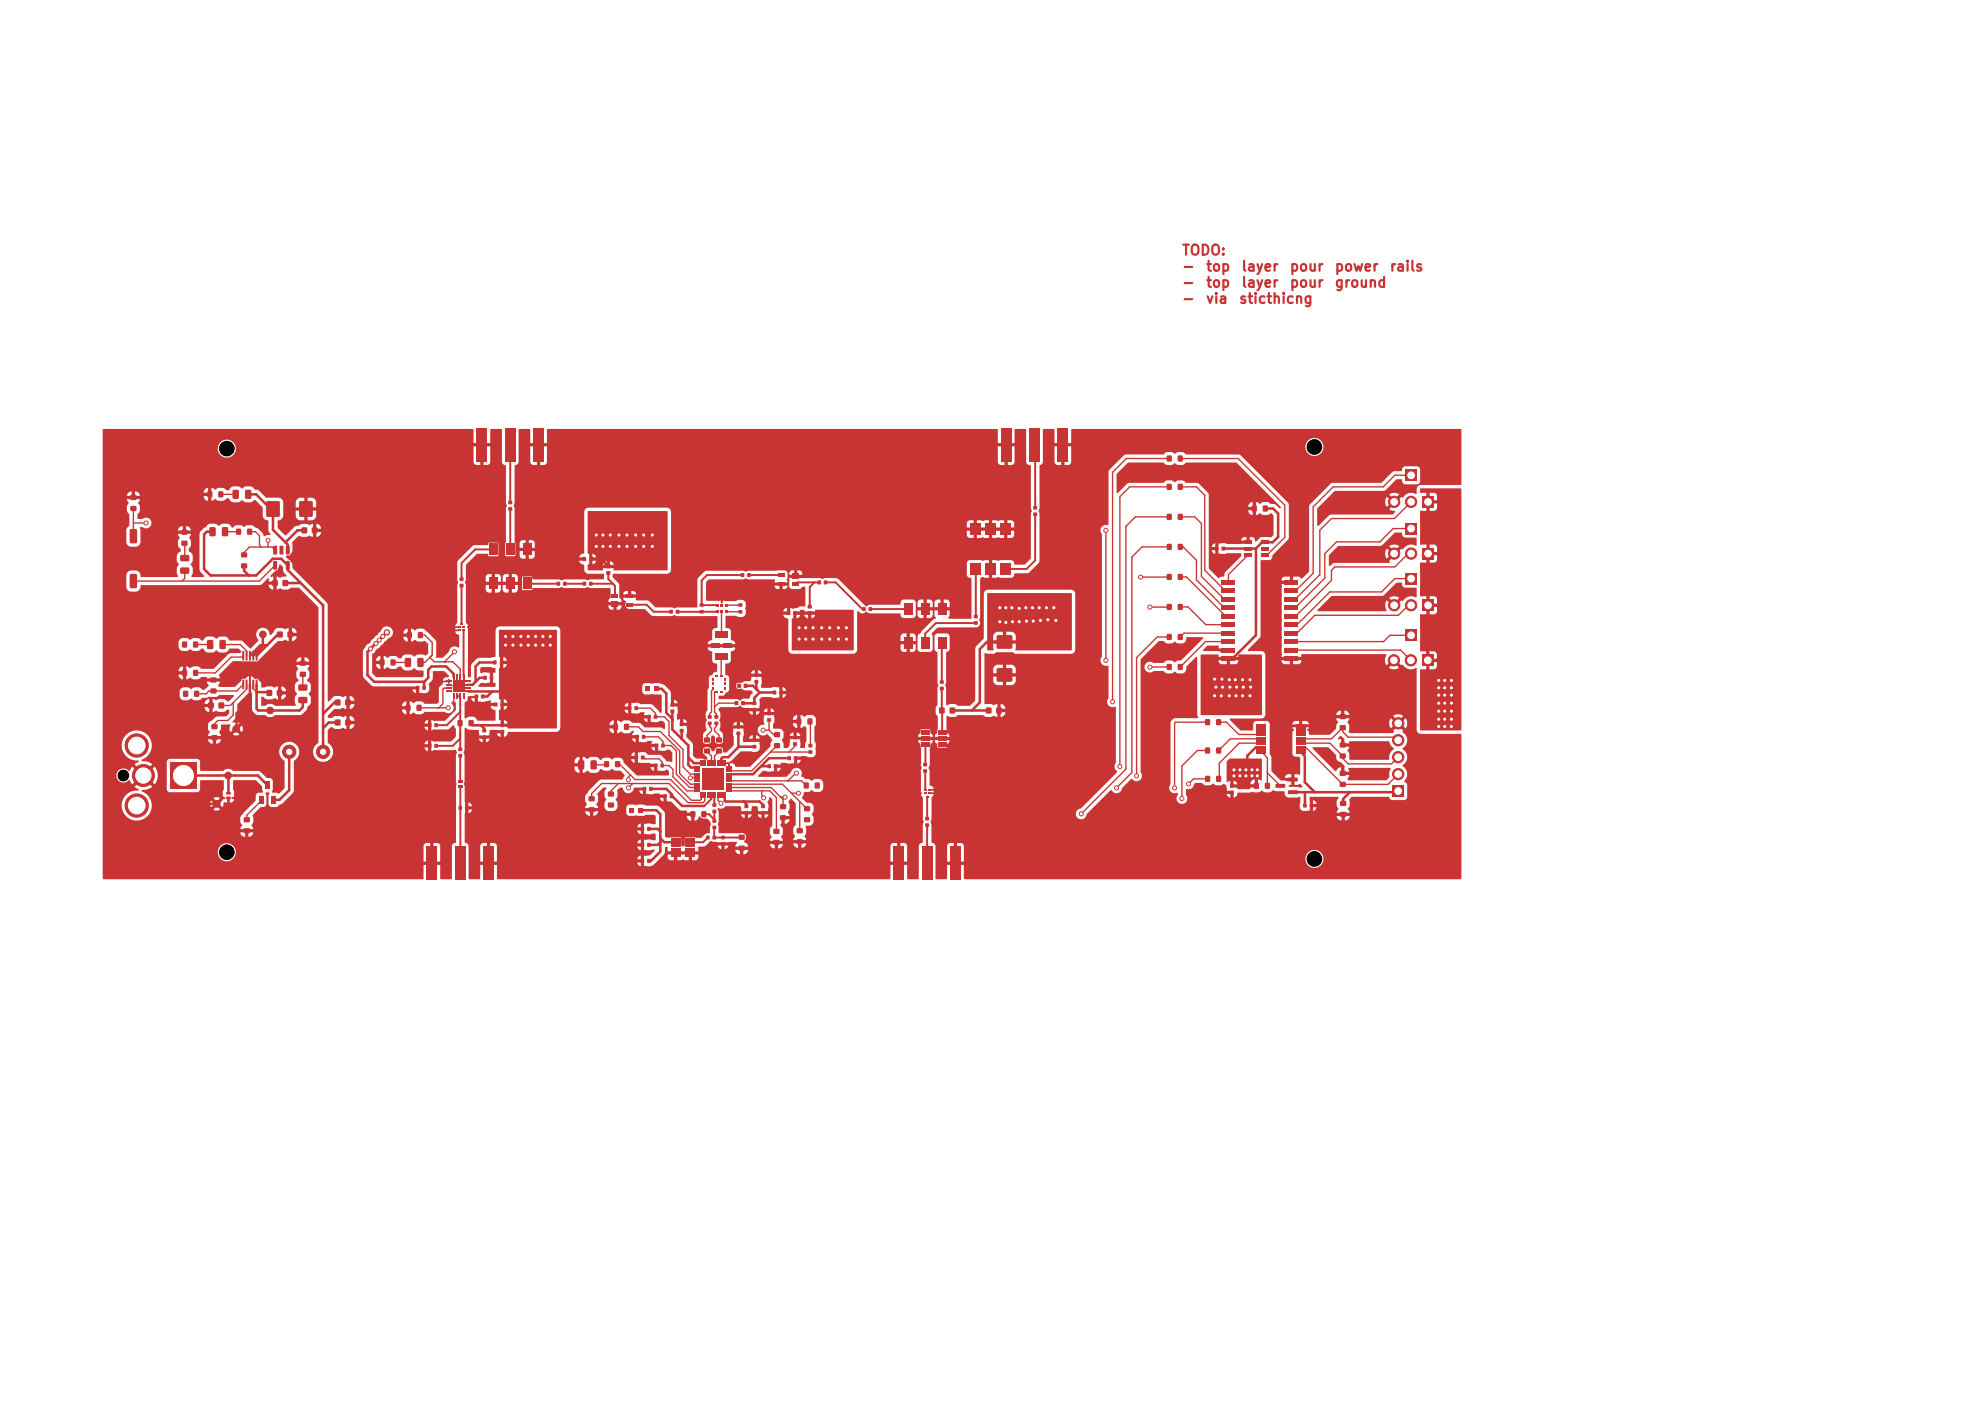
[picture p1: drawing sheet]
<svg xmlns="http://www.w3.org/2000/svg" width="297mm" height="210mm" viewBox="0 0 297 210" stroke-linecap="round" stroke-linejoin="round" font-family="sans-serif">
<defs><g id="words">
<g font-size="1.5" fill="#c83434">
<text x="177.1" y="38.6">TODO:</text>
<text x="177.1" y="41">-</text>
<text x="180.7" y="41">top</text>
<text x="186" y="41">layer</text>
<text x="193.3" y="41">pour</text>
<text x="200" y="41">power</text>
<text x="208.2" y="41">rails</text>
<text x="177.1" y="43.5">-</text>
<text x="177.1" y="45.9">-</text>
<text x="180.7" y="43.5">top</text>
<text x="180.7" y="45.9">via</text>
<text x="185.7" y="45.9">sticthicng</text>
<text x="186" y="43.5">layer</text>
<text x="193.3" y="43.5">pour</text>
<text x="200" y="43.5">ground</text>
</g>
</g></defs>
<g fill="#c83434">
<path d="M64.2 108.4h.5v.6h-.5z"/>
<path d="M65.1 108.4h.5v.6h-.5z"/>
<path d="M72.5 101.3h.5v.6h-.5z"/>
<path d="M73.4 101.3h.5v.6h-.5z"/>
<path d="M146 92.2h.6v.5h-.6z"/>
<path d="M146 93.1h.6v.5h-.6z"/>
<path d="M110.6 102.5h.5v.6h-.5z"/>
<path d="M111.5 102.5h.5v.6h-.5z"/>
<path d="M93.9 89.1h1v.5h-1z"/>
<path d="M93.9 90.4h1v.5h-1z"/>
<path d="M91.7 90.1h1v.8h-1z"/>
<path d="M91.7 89.1h1v.5h-1z"/>
<path d="M87.4 87.2h.5v.6h-.5z"/>
<path d="M88.3 87.2h.5v.6h-.5z"/>
<path d="M90.9 85.6h.6v.5h-.6z"/>
<path d="M90.9 84.7h.6v.5h-.6z"/>
<path d="M100.4 91.4h.5v.6h-.5z"/>
<path d="M101.3 91.4h.5v.6h-.5z"/>
<path d="M88.3 83.5h.5v.6h-.5z"/>
<path d="M87.4 83.5h.5v.6h-.5z"/>
<path d="M110.8 126.8h.8v.7h-.8z"/>
<path d="M110.8 125.2h.8v.6h-.8z"/>
<path d="M27.2 81.1h.9v.7h-.9z"/>
<path d="M27.2 79.4h.9v.7h-.9z"/>
<path d="M27.1 83.2h1.1l.2 .2v.6l-.2 .2-1-.1-.2-.2z"/>
<path d="M27.1 85.1h1.1l.2 .2v.6l-.2 .1h-1l-.2-.2z"/>
<path d="M140.9 102h.6v.5h-.6z"/>
<path d="M140.9 103h.6v.4h-.6z"/>
<path d="M210.7 94.4h1.7v1.7h-1.7z"/>
<path d="M42.9 81.8h.4l.1 .1v1.1v.1l-.5-.1z"/>
<path d="M41.9 81.8h.4l.2 .1v1.1l-.1 .1-.5-.1z"/>
<path d="M41 81.8h.4l.1 .1v1.1v.1l-.5-.1z"/>
<path d="M41 84.1h.4l.1 .1v1.1v.1l-.5-.1z"/>
<path d="M42.9 84.1h.4l.1 .1v1.1v.1l-.5-.1z"/>
<path d="M33 96l.6-.1 .2 .2 .1 1-.2 .2h-.6l-.2-.1z"/>
<path d="M31.1 96l.6-.1 .3 .2v1l-.2 .2h-.5l-.3-.1z"/>
<path d="M88.3 119.4h.8v.7h-.8z"/>
<path d="M88.3 121h.8v.7h-.8z"/>
<path d="M50.2 104.9h.8v.8h-.8z"/>
<path d="M51.8 104.9h.8v.8h-.8z"/>
<path d="M184.4 117.6h.6v.5h-.6z"/>
<path d="M184.4 118.5h.6v.5h-.6z"/>
<path d="M70.3 108h.7v.8h-.7z"/>
<path d="M68.6 108h.7v.8h-.7z"/>
<path d="M175 99.6h.6v.8h-.6z"/>
<path d="M176.6 99.6h.7v.8h-.7z"/>
<path d="M213.3 82.1h1.7v1.7h-1.7z"/>
</g>
<g fill="#c83434" stroke="#c83434" stroke-width=".15">
<circle cx="211.6" cy="83" r=".85"/>
<circle cx="209" cy="83" r=".85"/>
</g>
<g fill="#c83434">
<path d="M32.8 105.3h.8v.9h-.8z"/>
<path d="M31.2 105.3h.8v.9h-.8z"/>
<path d="M41.5 103.5h.8v.8h-.8z"/>
<path d="M40 103.5h.8v.8h-.8z"/>
<path d="M138.2 126.9h1.5v5h-1.5z"/>
<path d="M142.5 126.9h1.5v5h-1.5z"/>
<path d="M134 126.9h1.5v5h-1.5z"/>
<path d="M107.4 110.6h.8v.7h-.8z"/>
<path d="M107.4 112.2h.8v.7h-.8z"/>
</g>
<circle cx="32.5" cy="120.5" r=".5" fill="#c83434" stroke="#c83434" stroke-width=".15"/>
<g fill="#c83434">
<path d="M116 124.3h.8v.7h-.8z"/>
<path d="M116 125.9h.8v.7h-.8z"/>
<path d="M99 114.5h.5v.5h-.5z"/>
<path d="M98.1 114.5h.5v.5h-.5z"/>
<path d="M38.8 119.3h.6v1.2h-.6z"/>
<path d="M40.8 119.3h.6v1.2h-.6z"/>
<path d="M39.8 117.1h.6v1.2h-.6z"/>
<path d="M106.8 122.8h.6v.5h-.6z"/>
<path d="M106.8 123.8h.6v.5h-.6z"/>
<path d="M138.2 109.5h1.1v.6h-1.1z"/>
<path d="M138.2 110.4h1.1v.6h-1.1z"/>
<path d="M138.2 111.4h1.1v.6h-1.1z"/>
<path d="M140.6 111.4h1.2v.6h-1.2z"/>
<path d="M140.6 110.4h1.2v.6h-1.2z"/>
<path d="M140.6 109.5h1.2v.6h-1.2z"/>
<path d="M104.9 90.5h.6v.4h-.6z"/>
<path d="M104.9 91.5h.6v.4h-.6z"/>
<path d="M105.6 110.6h.8v.7h-.8z"/>
<path d="M105.6 112.2h.8v.7h-.8z"/>
<path d="M115.9 103.5h.5v.6h-.5z"/>
<path d="M116.8 103.5h.5v.6h-.5z"/>
<path d="M110.7 90.5h.6v.4h-.6z"/>
<path d="M110.7 91.5h.6v.4h-.6z"/>
<path d="M91.9 108.5h.7v.9h-.7z"/>
<path d="M93.6 108.5h.7v.9h-.7z"/>
<path d="M122.6 87h.5v.6h-.5z"/>
<path d="M123.5 87h.5v.6h-.5z"/>
<path d="M176.6 68.3h.7v.8h-.7z"/>
<path d="M175 68.3h.6v.8h-.6z"/>
<path d="M96.3 110.2h.4v.5h-.4z"/>
<path d="M95.3 110.2h.5v.5h-.5z"/>
<path d="M96.1 113.3h.5v.5h-.5z"/>
<path d="M95.2 113.3h.4v.5h-.4z"/>
<path d="M72.1 104.1h.5v.6h-.5z"/>
<path d="M71.2 104.1h.5v.6h-.5z"/>
<path d="M176.6 86.1h.7v.8h-.7z"/>
<path d="M175 86.1h.6v.8h-.6z"/>
<path d="M121.1 91.6h.6v.6h-.6z"/>
<path d="M121.1 90.7h.6v.5h-.6z"/>
<path d="M44.8 102.6h1.2l.1 .2v.6l-.2 .2-1-.1-.2-.2z"/>
<path d="M44.8 104.5h1.2l.1 .2v.6l-.2 .1h-1l-.2-.2z"/>
<path d="M121.2 111.5h.6v.5h-.6z"/>
<path d="M121.2 112.5h.6v.5h-.6z"/>
<path d="M195.4 120.5h.5v.5h-.5z"/>
<path d="M196.4 120.5h.4v.5h-.4z"/>
<path d="M208.8 117.7h1.7v1.7h-1.7z"/>
</g>
<g fill="#c83434" stroke="#c83434" stroke-width=".15">
<circle cx="209.6" cy="116" r=".85"/>
<circle cx="209.6" cy="113.5" r=".85"/>
<circle cx="209.6" cy="111" r=".85"/>
<circle cx="209.6" cy="108.4" r=".85"/>
</g>
<g fill="#c83434">
<path d="M99.2 111.5h.4v.5h-.4z"/>
<path d="M98.2 111.5h.5v.5h-.5z"/>
<path d="M189.2 82.9h1.1v.6h-1.1z"/>
<path d="M189.2 82h1.1v.5h-1.1z"/>
<path d="M189.2 81h1.1v.6h-1.1z"/>
<path d="M186.6 81h1v.6h-1z"/>
<path d="M186.6 82h1v.5h-1z"/>
<path d="M186.6 82.9h1v.6h-1z"/>
<path d="M138.4 115.3h.6v.5h-.6z"/>
<path d="M138.4 114.4h.6v.5h-.6z"/>
<path d="M154.9 76.8h.6v.5h-.6z"/>
<path d="M154.9 75.9h.6v.5h-.6z"/>
<path d="M200.9 107.1h.8v.7h-.8z"/>
<path d="M200.9 108.7h.8v.7h-.8z"/>
<path d="M27.3 100.4h.7v.9h-.7z"/>
<path d="M29 100.4h.7v.9h-.7z"/>
<path d="M68.7 117.8h.6v.3h-.6z"/>
<path d="M68.7 116.9h.6v.4h-.6z"/>
<path d="M68.8 120.8h.5v.6h-.5z"/>
<path d="M69.7 120.8h.5v.6h-.5z"/>
<path d="M182.4 107.8h.6v.9h-.6z"/>
<path d="M180.7 107.8h.7v.9h-.7z"/>
<path d="M76.2 75.1h.6v.5h-.6z"/>
<path d="M76.2 76h.6v.5h-.6z"/>
<path d="M38.3 97.6h.3l-.1 1.4-.2-.1z"/>
<path d="M37.8 97.6h.3l-.1 1.4-.2-.1z"/>
<path d="M37.3 97.6h.3l-.1 1.4-.2-.1z"/>
<path d="M36.8 97.6h.3l-.1 1.4-.2-.1z"/>
<path d="M36.3 97.6h.3l-.1 1.4-.2-.1z"/>
<path d="M36.3 101.9h.3l-.1 1.4-.2-.1z"/>
<path d="M36.8 101.9h.3l-.1 1.4-.2-.1z"/>
<path d="M37.3 101.9h.3l-.1 1.4-.2-.1z"/>
<path d="M37.8 101.9h.3l-.1 1.4-.2-.1z"/>
<path d="M38.3 101.9h.3l-.1 1.4-.2-.1z"/>
<path d="M36.5 99.6h1.9v1.7h-1.9z"/>
<path d="M118.9 110.3h.6v.5h-.6z"/>
<path d="M118.9 111.3h.6v.5h-.6z"/>
<path d="M45 100.7h.8v.7h-.8z"/>
<path d="M45 99.1h.8v.7h-.8z"/>
<path d="M175 72.6h.6v.8h-.6z"/>
<path d="M176.6 72.6h.7v.8h-.7z"/>
</g>
<circle cx="35.4" cy="109.3" r=".5" fill="#c83434" stroke="#c83434" stroke-width=".15"/>
<g fill="#c83434">
<path d="M100.4 119.1h.5v.5h-.5z"/>
<path d="M99.5 119.1h.5v.5h-.5z"/>
</g>
<circle cx="39.4" cy="95.1" r=".5" fill="#c83434" stroke="#c83434" stroke-width=".15"/>
<g fill="#c83434">
<path d="M96.1 128.8h.5v.5h-.5z"/>
<path d="M97 128.8h.5v.5h-.5z"/>
<path d="M118 91.6h.5v.6h-.5z"/>
<path d="M118.9 91.6h.5v.6h-.5z"/>
<path d="M34.9 73.5l.7-.1 .2 .2v1l-.1 .2h-.6l-.2-.2z"/>
<path d="M36.8 73.5l.7-.1 .2 .2v1l-.2 .2h-.5l-.3-.2z"/>
<path d="M111.6 120.6h.6v.5h-.6z"/>
<path d="M111.6 121.6h.6v.5h-.6z"/>
<path d="M138.8 119.3h.4v.2h-.4z"/>
<path d="M139.1 118.8h.4v.2h-.4z"/>
<path d="M139.1 118.3h.4v.2h-.4z"/>
<path d="M138.6 118.3h.3v.2h-.3z"/>
<path d="M138.6 118.8h.3v.2h-.3z"/>
<path d="M194.3 112.5h1.4v.4h-1.4z"/>
<path d="M194.3 111.8h1.4v.5h-1.4z"/>
<path d="M194.3 111.2h1.4v.4h-1.4z"/>
<path d="M194.3 110.5h1.4v.5h-1.4z"/>
<path d="M194.3 109.9h1.4v.4h-1.4z"/>
<path d="M194.3 109.2h1.4v.5h-1.4z"/>
<path d="M194.3 108.6h1.4v.4h-1.4z"/>
<path d="M188.4 108.6h1.5v.4h-1.5z"/>
<path d="M188.4 109.2h1.5v.5h-1.5z"/>
<path d="M188.4 109.9h1.5v.4h-1.5z"/>
<path d="M188.4 110.5h1.5v.5h-1.5z"/>
<path d="M188.4 111.2h1.5v.4h-1.5z"/>
<path d="M188.4 111.8h1.5v.5h-1.5z"/>
<path d="M188.4 112.5h1.5v.4h-1.5z"/>
<path d="M108 101.2h.3v.2h-.3z"/>
<path d="M107.3 101.2h.3v.2h-.3z"/>
<path d="M106.8 101.7h.2v.3h-.2z"/>
<path d="M106.8 102.3h.2v.4h-.2z"/>
<path d="M106.8 103h.2v.3h-.2z"/>
<path d="M107.3 103.6h.3v.2h-.3z"/>
<path d="M108 103.6h.3v.2h-.3z"/>
<path d="M108.6 103h.2v.3h-.2z"/>
<path d="M108.6 102.3h.2v.4h-.2z"/>
<path d="M108.6 101.7h.2v.3h-.2z"/>
<path d="M192.6 98.4h2v.7h-2z"/>
<path d="M192.6 97.1h2v.7h-2z"/>
<path d="M192.6 95.8h2v.7h-2z"/>
<path d="M192.6 94.6h2v.7h-2z"/>
<path d="M192.6 93.3h2v.7h-2z"/>
<path d="M192.6 92h2v.7h-2z"/>
<path d="M192.6 90.7h2v.7h-2z"/>
<path d="M192.6 89.5h2v.7h-2z"/>
<path d="M192.6 88.2h2v.7h-2z"/>
<path d="M192.6 86.9h2v.7h-2z"/>
<path d="M183.2 86.9h2v.7h-2z"/>
<path d="M183.2 88.2h2v.7h-2z"/>
<path d="M183.2 89.5h2v.7h-2z"/>
<path d="M183.2 90.7h2v.7h-2z"/>
<path d="M183.2 92h2v.7h-2z"/>
<path d="M183.2 93.3h2v.7h-2z"/>
<path d="M183.2 94.6h2v.7h-2z"/>
<path d="M183.2 95.8h2v.7h-2z"/>
<path d="M183.2 97.1h2v.7h-2z"/>
<path d="M183.2 98.4h2v.7h-2z"/>
<path d="M118.1 113.4h.5v.5h-.5z"/>
<path d="M119 113.4h.5v.5h-.5z"/>
<path d="M111.1 105.1h.5v.6h-.5z"/>
<path d="M110.2 105.1h.5v.6h-.5z"/>
<path d="M45.2 79.1h.8v.8h-.8z"/>
<path d="M46.8 79.1h.8v.8h-.8z"/>
<path d="M31.6 101.6h.8v.7h-.8z"/>
<path d="M31.6 103.2h.8v.7h-.8z"/>
<path d="M75 108.5h.6v.5h-.6z"/>
<path d="M75 109.4h.6v.5h-.6z"/>
<path d="M36.2 84.5h.8v.7h-.8z"/>
<path d="M36.2 82.8h.8v.7h-.8z"/>
<path d="M69.4 101.1h.2v.8h-.2z"/>
<path d="M68.9 101.1h.2v.8h-.2z"/>
<path d="M68.4 101.1h.2v.8h-.2z"/>
<path d="M67.9 101.1h.2v.8h-.2z"/>
<path d="M66.9 102h.8v.3h-.8z"/>
<path d="M66.9 102.5h.8v.3h-.8z"/>
<path d="M66.9 103h.8v.3h-.8z"/>
<path d="M66.9 103.5h.8v.3h-.8z"/>
<path d="M67.9 104h.2v.8h-.2z"/>
<path d="M68.4 104h.2v.8h-.2z"/>
<path d="M68.9 104h.2v.8h-.2z"/>
<path d="M69.4 104h.2v.8h-.2z"/>
<path d="M69.8 103.5h.8v.3h-.8z"/>
<path d="M69.8 103h.8v.3h-.8z"/>
<path d="M69.8 102.5h.8v.3h-.8z"/>
<path d="M69.8 102h.8v.3h-.8z"/>
<path d="M67.9 102h1.7v1.8h-1.7z"/>
<path d="M138.7 123.4h.6v.5h-.6z"/>
<path d="M138.7 122.5h.6v.5h-.6z"/>
<path d="M98 107.2h.5v.5h-.5z"/>
<path d="M97.1 107.2h.5v.5h-.5z"/>
<path d="M210.7 78.4h1.7v1.7h-1.7z"/>
<path d="M107.1 108.2h.6v.5h-.6z"/>
<path d="M107.1 107.2h.6v.5h-.6z"/>
<path d="M116.1 109.8h.8v.7h-.8z"/>
<path d="M116.1 111.4h.8v.7h-.8z"/>
<path d="M75.7 64.1h1.6v5.1h-1.6z"/>
<path d="M71.5 64.1h1.5v5.1h-1.5z"/>
<path d="M80 64.1h1.5v5.1h-1.5z"/>
<path d="M142.4 106.1h.8v.8h-.8z"/>
<path d="M140.8 106.1h.8v.8h-.8z"/>
<path d="M189.7 117.4h.7v.8h-.7z"/>
<path d="M188 117.4h.7v.8h-.7z"/>
<path d="M31.7 110.2h.9v.7h-.9z"/>
<path d="M31.7 108.6h.9v.7h-.9z"/>
<path d="M83.5 87.2h.5v.6h-.5z"/>
<path d="M84.4 87.2h.5v.6h-.5z"/>
<path d="M106.8 125.3h.5v.5h-.5z"/>
<path d="M105.9 125.3h.5v.5h-.5z"/>
<path d="M213.3 89.9h1.7v1.7h-1.7z"/>
</g>
<g fill="#c83434" stroke="#c83434" stroke-width=".15">
<circle cx="211.6" cy="90.7" r=".85"/>
<circle cx="209" cy="90.7" r=".85"/>
</g>
<g fill="#c83434">
<path d="M33.9 118.7h.7v.4h-.7z"/>
<path d="M33.9 119.4h.7v.4h-.7z"/>
<path d="M86.7 114h.7l.2 .1v1l-.1 .2-.6 .1-.2-.2z"/>
<path d="M88.6 114h.6l.3 .1v1l-.2 .2-.5 .1-.3-.2z"/>
<path d="M193.1 118.5h1.4l.1 .5-.2 .1-1.2-.1-.1-.1z"/>
<path d="M193.1 116.6h1.4l.1 .5-.2 .1-1.2-.1-.1-.1z"/>
<path d="M191.3 117.5h1.3l.1 .5-.2 .1h-1.2l-.1-.1z"/>
<path d="M201 121.7h.8v.7h-.8z"/>
<path d="M201 120.1h.8v.7h-.8z"/>
<path d="M110.4 109.7h.6v.5h-.6z"/>
<path d="M110.4 108.7h.6v.5h-.6z"/>
<path d="M130.2 91h.5v.6h-.5z"/>
<path d="M129.3 91h.5v.6h-.5z"/>
<path d="M149.4 106.1h.8v.8h-.8z"/>
<path d="M147.8 106.1h.8v.8h-.8z"/>
<path d="M103.5 121.6h.7v.9h-.7z"/>
<path d="M105.2 121.6h.7v.9h-.7z"/>
<path d="M176.6 77.1h.7v.8h-.7z"/>
<path d="M175 77.1h.6v.8h-.6z"/>
<path d="M100.6 127.3h1.4v1.2h-1.4z"/>
<path d="M102.8 127.3h1.4v1.2h-1.4z"/>
<path d="M102.8 125.7h1.4v1.2h-1.4z"/>
<path d="M100.6 125.7h1.4v1.2h-1.4z"/>
<path d="M25.5 114.3h4v4h-4z"/>
</g>
<g fill="#c83434" stroke="#c83434" stroke-width=".15">
<circle cx="21.5" cy="116.2" r="1.65"/>
<circle cx="20.5" cy="111.7" r="1.75"/>
<circle cx="20.5" cy="120.7" r="1.75"/>
</g>
<g fill="#c83434">
<path d="M32.8 73.7h.6v.8h-.6z"/>
<path d="M31.1 73.7h.7v.8h-.7z"/>
<path d="M92.2 114.1h.7v.9h-.7z"/>
<path d="M90.6 114.1h.7v.9h-.7z"/>
<path d="M120.5 117.3h.7v.9h-.7z"/>
<path d="M122.2 117.3h.7v.9h-.7z"/>
<path d="M68.7 112.1h.6v.5h-.6z"/>
<path d="M68.7 113h.6v.5h-.6z"/>
<path d="M97 124h.5v.5h-.5z"/>
<path d="M96.1 124h.5v.5h-.5z"/>
<path d="M118.8 87.3h1v.5h-1z"/>
<path d="M118.8 86h1v.8h-1z"/>
<path d="M116.6 86h1v.5h-1z"/>
<path d="M116.6 87.3h1v.5h-1z"/>
<path d="M50.2 107.9h.8v.8h-.8z"/>
<path d="M51.8 107.9h.8v.8h-.8z"/>
<path d="M62.5 105.7h.7v.8h-.7z"/>
<path d="M60.8 105.7h.7v.8h-.7z"/>
<path d="M101.9 109.3h.6v.5h-.6z"/>
<path d="M101.9 108.3h.6v.5h-.6z"/>
<path d="M135.5 90.4h1.3v1.8h-1.3z"/>
<path d="M138.1 90.4h1.2v1.8h-1.2z"/>
<path d="M140.6 90.4h1.3v1.8h-1.3z"/>
<path d="M140.6 95.5h1.3v1.7h-1.3z"/>
<path d="M138.1 95.5h1.2v1.7h-1.2z"/>
<path d="M135.5 95.5h1.3v1.7h-1.3z"/>
<path d="M210.7 70.4h1.7v1.7h-1.7z"/>
<path d="M69 93.4h.4v.2h-.4z"/>
<path d="M68.8 93.9h.3v.2h-.3z"/>
<path d="M68.8 94.4h.3v.2h-.3z"/>
<path d="M69.3 94.4h.4v.2h-.4z"/>
<path d="M69.3 93.9h.4v.2h-.4z"/>
<path d="M200.9 111.3h.8v.7h-.8z"/>
<path d="M200.9 113h.8v.7h-.8z"/>
<path d="M106.8 120.4h.6v.5h-.6z"/>
<path d="M106.8 121.4h.6v.5h-.6z"/>
<path d="M97.3 118h.5v.5h-.5z"/>
<path d="M96.4 118h.5v.5h-.5z"/>
<path d="M94.4 121.1h.7v.7h-.7z"/>
<path d="M95.8 121.1h.6v.7h-.6z"/>
<path d="M175 90.6h.6v.8h-.6z"/>
<path d="M176.6 90.6h.7v.8h-.7z"/>
<path d="M210.7 85.9h1.7v1.7h-1.7z"/>
<path d="M65.1 111.5h.5v.6h-.5z"/>
<path d="M64.2 111.5h.5v.6h-.5z"/>
<path d="M107.3 91.5h.5v.4h-.5z"/>
<path d="M108 91.5h.4v.4h-.4z"/>
<path d="M108.7 91.5h.4v.4h-.4z"/>
<path d="M108.7 90.5h.4v.4h-.4z"/>
<path d="M108 90.5h.4v.4h-.4z"/>
<path d="M107.3 90.5h.5v.4h-.5z"/>
<path d="M115 106.7h.6v.5h-.6z"/>
<path d="M115 107.7h.6v.5h-.6z"/>
<path d="M108.9 118.4h.8v.3h-.8z"/>
<path d="M108.9 117.9h.8v.3h-.8z"/>
<path d="M108.9 117.4h.8v.3h-.8z"/>
<path d="M108.9 116.9h.8v.3h-.8z"/>
<path d="M108.9 116.4h.8v.3h-.8z"/>
<path d="M108.9 115.9h.8v.3h-.8z"/>
<path d="M108.9 115.4h.8v.3h-.8z"/>
<path d="M108.9 114.9h.8v.3h-.8z"/>
<path d="M108.5 114h.3v.8h-.3z"/>
<path d="M108 114h.3v.8h-.3z"/>
<path d="M107.5 114h.3v.8h-.3z"/>
<path d="M107 114h.3v.8h-.3z"/>
<path d="M106.5 114h.3v.8h-.3z"/>
<path d="M106 114h.3v.8h-.3z"/>
<path d="M105.5 114h.3v.8h-.3z"/>
<path d="M105 114h.3v.8h-.3z"/>
<path d="M104.1 114.9h.8v.3h-.8z"/>
<path d="M104.1 115.4h.8v.3h-.8z"/>
<path d="M104.1 115.9h.8v.3h-.8z"/>
<path d="M104.1 116.4h.8v.3h-.8z"/>
<path d="M104.1 116.9h.8v.3h-.8z"/>
<path d="M104.1 117.4h.8v.3h-.8z"/>
<path d="M104.1 117.9h.8v.3h-.8z"/>
<path d="M104.1 118.4h.8v.3h-.8z"/>
<path d="M105 118.8h.3v.8h-.3z"/>
<path d="M105.5 118.8h.3v.8h-.3z"/>
<path d="M106 118.8h.3v.8h-.3z"/>
<path d="M106.5 118.8h.3v.8h-.3z"/>
<path d="M107 118.8h.3v.8h-.3z"/>
<path d="M107.5 118.8h.3v.8h-.3z"/>
<path d="M108 118.8h.3v.8h-.3z"/>
<path d="M108.5 118.8h.3v.8h-.3z"/>
<path d="M105.3 115.2h3.2v3.2h-3.2z"/>
<path d="M63.3 102.8h.5v.6h-.5z"/>
<path d="M62.4 102.8h.5v.6h-.5z"/>
<path d="M72.3 109.3h.6v.5h-.6z"/>
<path d="M72.3 110.2h.6v.5h-.6z"/>
</g>
<circle cx="34.2" cy="116.3" r=".5" fill="#c83434" stroke="#c83434" stroke-width=".15"/>
<g fill="#c83434">
<path d="M115.1 114.6h.5v.5h-.5z"/>
<path d="M116 114.6h.5v.5h-.5z"/>
<path d="M119.4 107.7h.7v.9h-.7z"/>
<path d="M121.1 107.7h.7v.9h-.7z"/>
<path d="M19.6 74.2h.8v.7h-.8z"/>
<path d="M19.6 75.9h.8v.7h-.8z"/>
<path d="M41.6 94.7h.8v.8h-.8z"/>
<path d="M43.1 94.7h.8v.8h-.8z"/>
<path d="M91.2 118.7h.8v.7h-.8z"/>
<path d="M91.2 120.3h.8v.7h-.8z"/>
<path d="M29 96.2h.7v.8h-.7z"/>
<path d="M27.3 96.2h.7v.8h-.7z"/>
<path d="M111.1 85.9h.5v.6h-.5z"/>
<path d="M112 85.9h.5v.6h-.5z"/>
<path d="M35.4 79.3h.7v.8h-.7z"/>
<path d="M37.1 79.3h.7v.8h-.7z"/>
<path d="M176.6 95.1h.7v.8h-.7z"/>
<path d="M175 95.1h.6v.8h-.6z"/>
<path d="M114.1 120.6h.6v.5h-.6z"/>
<path d="M114.1 121.6h.6v.5h-.6z"/>
<path d="M61 94.8h.7v.8h-.7z"/>
<path d="M62.7 94.8h.7v.8h-.7z"/>
<path d="M78.4 86.6h1.3v1.7h-1.3z"/>
<path d="M75.9 86.6h1.2v1.7h-1.2z"/>
<path d="M73.3 86.6h1.3v1.7h-1.3z"/>
<path d="M73.3 81.5h1.3v1.8h-1.3z"/>
<path d="M75.9 81.5h1.2v1.8h-1.2z"/>
<path d="M78.4 81.5h1.3v1.8h-1.3z"/>
<path d="M40 75.2h1.9v2.2h-1.9z"/>
<path d="M44.9 75.2h1.9v2.2h-1.9z"/>
<path d="M112.8 111.7h.6v.5h-.6z"/>
<path d="M112.8 110.7h.6v.5h-.6z"/>
<path d="M29.1 103.6h.7v.8h-.7z"/>
<path d="M27.5 103.6h.7v.8h-.7z"/>
<path d="M107.3 97.9h1.8v1h-1.8z"/>
<path d="M108.5 96.5h1.2v.6h-1.2z"/>
<path d="M107.3 94.7h1.8v1h-1.8z"/>
<path d="M106.6 96.5h1.3v.6h-1.3z"/>
<path d="M68.2 126.9h1.6v5h-1.6z"/>
<path d="M72.5 126.9h1.5v5h-1.5z"/>
<path d="M64 126.9h1.5v5h-1.5z"/>
<path d="M150 78.5h1.6v1.6h-1.6z"/>
<path d="M147.7 78.5h1.6v1.6h-1.6z"/>
<path d="M145.5 78.5h1.5v1.6h-1.5z"/>
<path d="M145.5 84.5h1.5v1.6h-1.5z"/>
<path d="M147.7 84.5h1.6v1.6h-1.6z"/>
<path d="M150 84.5h1.6v1.6h-1.6z"/>
</g>
<circle cx="40.5" cy="106.5" r=".5" fill="#c83434" stroke="#c83434" stroke-width=".15"/>
<g fill="#c83434">
<path d="M119.5 124.2h.8v.7h-.8z"/>
<path d="M119.5 125.8h.8v.7h-.8z"/>
<path d="M33.3 79.1l.7-.1 .2 .2v1l-.1 .2h-.6l-.2-.2z"/>
<path d="M31.4 79.1l.7-.1 .2 .2 .1 1-.2 .2h-.6l-.2-.2z"/>
<path d="M200.9 115.6h.8v.7h-.8z"/>
<path d="M200.9 117.2h.8v.7h-.8z"/>
<path d="M97 126.4h.5v.5h-.5z"/>
<path d="M96.1 126.4h.5v.5h-.5z"/>
<path d="M112.8 106.1h.6v.5h-.6z"/>
<path d="M112.8 105.2h.6v.5h-.6z"/>
<path d="M60.7 98.7l.7-.1 .2 .2 .1 1-.2 .2h-.6l-.2-.2z"/>
<path d="M62.6 98.7l.7-.1 .2 .2v1l-.1 .2h-.6l-.2-.2z"/>
<path d="M120.6 120.9h.8v.7h-.8z"/>
<path d="M120.6 122.5h.8v.7h-.8z"/>
<path d="M106.1 108.2h.6v.5h-.6z"/>
<path d="M106.1 107.2h.6v.5h-.6z"/>
<path d="M154.3 64.1h1.6v5.1h-1.6z"/>
<path d="M150.1 64.1h1.5v5.1h-1.5z"/>
<path d="M158.6 64.1h1.5v5.1h-1.5z"/>
<path d="M96.8 102.9h.6v.7h-.6z"/>
<path d="M98.1 102.9h.7v.7h-.7z"/>
<path d="M58.6 98.9h.7v.8h-.7z"/>
<path d="M56.9 98.9h.7v.8h-.7z"/>
<path d="M36.6 122.5h.8v.7h-.8z"/>
<path d="M36.6 124.2h.8v.7h-.8z"/>
<path d="M100.5 106.4h.6v.5h-.6z"/>
<path d="M100.5 105.4h.6v.5h-.6z"/>
<path d="M95.1 105.9h.5v.5h-.5z"/>
<path d="M94.2 105.9h.5v.5h-.5z"/>
<path d="M108.1 126.3h.6v.4h-.6z"/>
<path d="M108.1 125.3h.6v.5h-.6z"/>
<path d="M68.9 86.6h.6v.5h-.6z"/>
<path d="M68.9 87.5h.6v.5h-.6z"/>
<path d="M213.2 98.1h1.7v1.7h-1.7z"/>
</g>
<g fill="#c83434" stroke="#c83434" stroke-width=".15">
<circle cx="211.5" cy="99" r=".85"/>
<circle cx="209" cy="99" r=".85"/>
</g>
<g fill="#c83434">
<path d="M117 120.6h.8v.7h-.8z"/>
<path d="M117 122.2h.8v.7h-.8z"/>
<path d="M182.4 116.3h.6v.9h-.6z"/>
<path d="M180.7 116.3h.7v.9h-.7z"/>
<path d="M182.4 112.1h.6v.8h-.6z"/>
<path d="M180.7 112.1h.7v.8h-.7z"/>
<path d="M40.8 87h.8v.8h-.8z"/>
<path d="M42.4 87h.8v.8h-.8z"/>
<path d="M175 81.6h.6v.8h-.6z"/>
<path d="M176.6 81.6h.7v.8h-.7z"/>
<path d="M189.4 75.8h.6v.8h-.6z"/>
<path d="M187.7 75.8h.7v.8h-.7z"/>
<path d="M183.2 82h.4v.5h-.4z"/>
<path d="M182.2 82h.5v.5h-.5z"/>
<path d="M19.5 79.4l.8-.1 .2 .1 .1 1.8-.2 .2-.7 .1-.2-.2z"/>
<path d="M19.5 86.1l.8-.1 .2 .2 .1 1.7-.2 .3h-.7l-.2-.2z"/>
<path d="M213.3 74.4h1.7v1.7h-1.7z"/>
</g>
<g fill="#c83434" stroke="#c83434" stroke-width=".15">
<circle cx="211.6" cy="75.2" r=".85"/>
<circle cx="209" cy="75.2" r=".85"/>
<circle cx="43.4" cy="112.7" r="1"/>
<circle cx="48.4" cy="112.7" r="1"/>
</g>
<g fill="#c83434">
<path d="M113.1 101.9h.6v.5h-.6z"/>
<path d="M113.1 101h.6v.5h-.6z"/>
<path d="M74 99h.4v.6h-.4z"/>
<path d="M75 99h.4v.6h-.4z"/>
<path d="M149.5 95.3h2.2v1.9h-2.2z"/>
<path d="M149.5 100.2h2.2v1.9h-2.2z"/>
<path d="M74.1 105.3h.5v.6h-.5z"/>
<path d="M75 105.3h.5v.6h-.5z"/>
</g>
<g fill="#c83434" stroke="#c83434" stroke-width=".15">
<circle cx="55.6" cy="97.3" r=".3"/>
<circle cx="56.3" cy="96.4" r=".3"/>
<circle cx="56.9" cy="96" r=".3"/>
<circle cx="57.4" cy="95.4" r=".3"/>
<circle cx="58" cy="94.8" r=".41"/>
<circle cx="82.5" cy="95.4" r=".3"/>
<circle cx="82.5" cy="96.7" r=".3"/>
<circle cx="75.8" cy="95.4" r=".3"/>
<circle cx="78.1" cy="95.4" r=".3"/>
<circle cx="79.2" cy="95.4" r=".3"/>
<circle cx="81.4" cy="95.4" r=".3"/>
<circle cx="80.3" cy="95.4" r=".3"/>
<circle cx="76.9" cy="95.4" r=".3"/>
<circle cx="81.4" cy="96.7" r=".3"/>
<circle cx="80.3" cy="96.7" r=".3"/>
<circle cx="79.2" cy="96.7" r=".3"/>
<circle cx="78.1" cy="96.7" r=".3"/>
<circle cx="76.9" cy="96.7" r=".3"/>
<circle cx="75.8" cy="96.7" r=".3"/>
<circle cx="217.6" cy="108.9" r=".3"/>
<circle cx="216.6" cy="108.9" r=".3"/>
<circle cx="215.7" cy="108.9" r=".3"/>
<circle cx="217.6" cy="107.8" r=".3"/>
<circle cx="216.6" cy="107.8" r=".3"/>
<circle cx="215.7" cy="107.8" r=".3"/>
<circle cx="217.6" cy="106.6" r=".3"/>
<circle cx="216.6" cy="106.6" r=".3"/>
<circle cx="215.7" cy="106.6" r=".3"/>
<circle cx="217.6" cy="105.4" r=".3"/>
<circle cx="216.6" cy="105.4" r=".3"/>
<circle cx="215.7" cy="105.4" r=".3"/>
<circle cx="217.6" cy="104.2" r=".3"/>
<circle cx="216.6" cy="104.2" r=".3"/>
<circle cx="215.7" cy="104.2" r=".3"/>
<circle cx="217.6" cy="103.1" r=".3"/>
<circle cx="216.6" cy="103.1" r=".3"/>
<circle cx="215.7" cy="103.1" r=".3"/>
<circle cx="217.6" cy="102" r=".3"/>
<circle cx="216.6" cy="102" r=".3"/>
<circle cx="215.7" cy="102" r=".3"/>
<circle cx="124.4" cy="94.1" r=".3"/>
<circle cx="125.7" cy="95.8" r=".3"/>
<circle cx="120.8" cy="95.8" r=".3"/>
<circle cx="126.9" cy="94.1" r=".3"/>
<circle cx="123.2" cy="94.1" r=".3"/>
<circle cx="119.8" cy="95.8" r=".3"/>
<circle cx="123.2" cy="95.8" r=".3"/>
<circle cx="121.9" cy="95.8" r=".3"/>
<circle cx="124.4" cy="95.8" r=".3"/>
<circle cx="120.8" cy="94.1" r=".3"/>
<circle cx="121.9" cy="94.1" r=".3"/>
<circle cx="119.8" cy="94.1" r=".3"/>
<circle cx="125.7" cy="94.1" r=".3"/>
<circle cx="126.9" cy="95.8" r=".3"/>
<circle cx="95.3" cy="80.2" r=".3"/>
<circle cx="90.4" cy="80.2" r=".3"/>
<circle cx="89.4" cy="80.2" r=".3"/>
<circle cx="92.8" cy="80.2" r=".3"/>
<circle cx="91.5" cy="80.2" r=".3"/>
<circle cx="94" cy="80.2" r=".3"/>
<circle cx="97.8" cy="80.2" r=".3"/>
<circle cx="96.5" cy="80.2" r=".3"/>
<circle cx="97.8" cy="81.9" r=".3"/>
<circle cx="96.5" cy="81.9" r=".3"/>
<circle cx="95.3" cy="81.9" r=".3"/>
<circle cx="94" cy="81.9" r=".3"/>
<circle cx="92.8" cy="81.9" r=".3"/>
<circle cx="91.5" cy="81.9" r=".3"/>
<circle cx="90.4" cy="81.9" r=".3"/>
<circle cx="89.4" cy="81.9" r=".3"/>
<circle cx="158.3" cy="93" r=".3"/>
<circle cx="157.1" cy="92.9" r=".3"/>
<circle cx="156" cy="93" r=".3"/>
<circle cx="154.9" cy="93.1" r=".3"/>
<circle cx="153.9" cy="93.1" r=".3"/>
<circle cx="152.8" cy="93.2" r=".3"/>
<circle cx="151.8" cy="93.2" r=".3"/>
<circle cx="150.8" cy="93.3" r=".3"/>
<circle cx="149.9" cy="93.2" r=".3"/>
<circle cx="158" cy="91.1" r=".3"/>
<circle cx="155.8" cy="91.1" r=".3"/>
<circle cx="153.8" cy="91.1" r=".3"/>
<circle cx="152.8" cy="91.2" r=".3"/>
<circle cx="150.8" cy="91.1" r=".3"/>
<circle cx="156.9" cy="91.1" r=".3"/>
<circle cx="154.8" cy="91.1" r=".3"/>
<circle cx="151.7" cy="91.1" r=".3"/>
<circle cx="149.9" cy="91.1" r=".3"/>
<circle cx="188.5" cy="116.3" r=".3"/>
<circle cx="186.8" cy="116.3" r=".3"/>
<circle cx="187.7" cy="116.3" r=".3"/>
<circle cx="185.9" cy="116.3" r=".3"/>
<circle cx="185" cy="116.3" r=".3"/>
<circle cx="182.1" cy="101.8" r=".3"/>
<circle cx="183.2" cy="101.8" r=".3"/>
<circle cx="182.1" cy="104.3" r=".3"/>
<circle cx="183.1" cy="104.3" r=".3"/>
<circle cx="187.4" cy="101.9" r=".3"/>
<circle cx="186.3" cy="101.9" r=".3"/>
<circle cx="184.3" cy="101.9" r=".3"/>
<circle cx="182.3" cy="103" r=".3"/>
<circle cx="185.2" cy="101.9" r=".3"/>
<circle cx="183.3" cy="103" r=".3"/>
<circle cx="184.4" cy="103" r=".3"/>
<circle cx="185.4" cy="103" r=".3"/>
<circle cx="187.5" cy="103" r=".3"/>
<circle cx="186.4" cy="103" r=".3"/>
<circle cx="184.3" cy="104.3" r=".3"/>
<circle cx="185.3" cy="104.3" r=".3"/>
<circle cx="186.3" cy="104.3" r=".3"/>
<circle cx="187.4" cy="104.3" r=".3"/>
<circle cx="188.5" cy="115.4" r=".3"/>
<circle cx="185" cy="115.4" r=".3"/>
<circle cx="185.9" cy="115.4" r=".3"/>
<circle cx="186.8" cy="115.4" r=".3"/>
<circle cx="187.7" cy="115.4" r=".3"/>
<circle cx="177.2" cy="119.7" r=".3"/>
<circle cx="167.4" cy="118.1" r=".3"/>
<circle cx="114.5" cy="119.6" r=".3"/>
<circle cx="119.4" cy="115.9" r=".3"/>
<circle cx="170.4" cy="116.3" r=".3"/>
<circle cx="165.8" cy="79.5" r=".3"/>
<circle cx="165.8" cy="99" r=".3"/>
<circle cx="172.4" cy="100" r=".3"/>
<circle cx="172.4" cy="91" r=".3"/>
<circle cx="162.1" cy="122" r=".3"/>
<circle cx="108.1" cy="120.4" r=".3"/>
<circle cx="167.9" cy="114.9" r=".3"/>
<circle cx="166.8" cy="105.2" r=".3"/>
<circle cx="171" cy="86.5" r=".3"/>
<circle cx="68.1" cy="97.7" r=".3"/>
<circle cx="67.2" cy="106.1" r=".3"/>
<circle cx="176.1" cy="118.1" r=".3"/>
<circle cx="178.2" cy="117.5" r=".3"/>
<circle cx="117.7" cy="119.5" r=".3"/>
<circle cx="119.7" cy="118.9" r=".3"/>
<circle cx="94.2" cy="118.1" r=".3"/>
<circle cx="94.2" cy="116.9" r=".3"/>
<circle cx="40.2" cy="81" r=".3"/>
<circle cx="21.9" cy="78.4" r=".3"/>
<circle cx="114.4" cy="109.5" r=".3"/>
<circle cx="103.5" cy="116.6" r=".3"/>
</g>
<g fill="none" stroke="#c83434" stroke-width=".2">
<path d="M20 78.4h1.9M20 76.2v4.2M33.1 74.1h2.2M33.7 79.7h2.1M37.4 79.7h.9l.6 .6v1.4l.3 .3M165.8 79.5v19.5M175.3 77.5h-5.1l-1.4 1.4v36.4l-6.7 6.7M175.3 73h-5.9l-1.5 1.5v40.4M175.3 68.7h-6.4l-2.1 2.1v34.4M176.9 77.5h2.2l1 1v7.9l3.5 3.4h.6M176.9 73h2.5l1.2 1.2v11.3l3.1 3.1h.5M176.9 68.7h8.7l7 7v4.8l-2.6 2.7h-.3"/>
<path d="M211.6 71.3l-2.5-.1-1.7 1.8h-7.5l-3 3v9.9l-2.7 2.7h-.6M211.6 75.2l-2.5 2.5h-9.5l-1.7 1.8v6.6l-3.7 3.7h-.6M211.6 79.2h-2.7l-2 2h-6.5l-1.8 1.8v3.7l-4.4 4.4h-.6M27.7 81.4v2.3M27.7 85.5v1.2l-.4 .4M29.3 96.6h2.2M33.4 96.6h2.6l1 1v.7M36.5 98.3l-.2 .2h-1.6l-2.4 2.4h-3M40.2 81v1M41.2 82.5l-.4-.5h-3.4l-.8 .8v.4M41.2 84.7l-2.3 2.4h-18.9M58.9 99.3h2.3"/>
<path d="M63 95.2h.7l1.1 1.1v1.9l-1.1 1.1h-.7M64.4 98.6l.7 .6h2.8l1.1 1.1v1.2M68.1 97.7l-1.5 1.5M108.2 98.4l-.1 2.9M108.2 91.7v3.5M108.9 90.7h2.1M108.9 91.7h2.1M111 91.7h.1M111 90.7h.1M175.3 82h-4.1l-1.5 1.5v32.3l-2.3 2.3M175.3 95.5h-1.8l-3.1 3.1v17.7M175.3 100h-2.9"/>
<path d="M175.3 86.5h-4.3M175.3 91h-2.9M176.9 82h.5l2 2v2.9l4.2 4.2h.6M176.9 86.5h1l5.9 5.9h.4M176.9 91h1.2l2.7 2.6h3.4M184.2 96.2h-3.4l-3.9 3.8M184.2 94.9h-6.7l-.6 .6M187.1 83.2l-2.9 2.9v1.2M193.6 97.4h16.4l1.5 1.6M211.6 83h-.5l-2 2h-9l-.5 .5v1.5l-5.4 5.4h-.6M211.6 86.7h-2.5l-2 2h-7.7l-4.9 4.9h-.9M211.6 95.2h-3.2l-1 1h-13.8"/>
<path d="M211.6 90.7h-.4l-1.5 1.5h-12.6l-2.7 2.7h-.8M35 105.3v1.9l-.8 .8h-1.5l-.5 .5v.4M36.5 102.6l-1 1h-4.2l-.4 .4h-1.4M37 102.6v.7l-2.5 2.5h-1.3M38 102.6v.7M38 103.3h.1M38 103.3l.5 .5M38 102.6h.1M39.1 119.9v.2l-2.1 2.1v.7M45.4 101.1v2M62.8 106.1h4.4M67.3 103.2h-.8l-.1 .1v2.2l-.6 .6"/>
<path d="M90.9 114.6l-.1 .1h-1.8M92.6 114.6h.3l2.3 2.3h5.3l3.1 3.1h1.4l.1-.2v-.6M92.7 117.5l-1.1 1.1v.4M93.9 109h1.8l.7 .7h2.6l2.9 2.8v3.5l1.6 1.6h1M94.5 116.2l-.3 .3v.4M94.8 117.5l-.6 .6M95.4 106.2h2.1l.8 .7v.6h1.3l.7 .7v2.1l2.1 2.1v2.6l1.1 1.1h1M96.4 113.6l.3 .2h2.1l.5 .4v.6h1l.6 .6v1.1l2.1 2.1h1.5M96.5 110.5h2.2l.7 .7v.6h1.2l.8 .8v3.5l2 2h1.1M104.5 116.6h-1M105.6 119.2v.9l-.2 .2h-2.2l-2.9-2.8h-10.1l-1.5 1.5v.7M106 112.6l.7 .7-.1 1.1"/>
<path d="M106.4 108.4v.5l.3 .3v.3l-.7 .7v.7M106.9 103.2v.2l-.2 .2v3.1l-.3 .3v.5M107.4 108.4v.5l-.3 .3v.3l.7 .7v.7M107.5 103.7h-.4v3l.3 .3v.5M107.7 119.2v.8l.4 .4M107.8 112.6l-.7 .7v1.1M109.3 118.1h6.3l1.8 1.8v1M109.3 118.6h6.1l1 1v5M109.3 117.6h8l3.7 3.6M109.3 117.1h10.9l.7 .7M110.4 105.4h-2.7l-.6 .6M114.2 118.6v.7l.3 .3"/>
<path d="M114.4 109.5h.9M115.3 109.5l.7 .6h.5M115.3 107.9v1.6M115.5 112.7h6M116.5 111.8h.1M116.5 111.8l-3.8 3.8h-3.4M117 119.5h.7M119.2 111.5v.3l-.9 .9M119.4 115.9l-1.3 1.2M119.7 118.9h-1M121.4 108.2l.1 3.6M181.1 108.3h-4.8l-.2 .1v9.7"/>
<path d="M181.1 112.5h-1.6l-2.3 2.3v4.9M181.1 116.8h-2.1l-.8 .7M182.7 108.3h1.2l1.8 1.8h3.4M189.1 111.4h-3.3l-3 3v2.3l-.1 .1M189.1 112.7l.9 .9v4.2M189.1 110.8h-4.7l-1.7 1.7M190 115.8l2 2M195 111.4h4.4l1.9 1.9v.4l.8 .8h6.5l1-1M195 112.1h.8l5.5 5.5h6.8l1.5-1.6M195 110.8h4.6l1.7-1.7v.6l.8 .8h7.1l.4 .5M119.9 120.2v4.3M121 121.2h.1"/>
</g>
<g fill="none" stroke="#c83434" stroke-width=".38">
<path d="M31.9 79.7h-.9l-.4 .4v5.2l1 1h6.8l2.5-2.5h1.3l1 .9v.8l1.9 1.9M37.2 74.1h1.2l2.2 2.2h.3v3.1l2.3 2.3v.8M45.6 79.5h-1l-1.8 1.8M189.7 76.2h1.2l.7 .8v3.5l-.8 .8h-1.6l-.9 .9h-4.9M36.6 84.8v.8l.7 .7M39.4 95.1v1.5l.1 .1-1.5 1.6M40 96.7h-1l-1.5 1.6M42 95.1h-.3l-3.2 3.2M42.8 87.4h2.3M45.1 87.4l3.3 3.3v22M58.1 94.8l-3 2.9v3.5l1 1h7.5M74.2 99.3h-2.3l-.6 .6v2.3"/>
<path d="M88.6 83.8h1.5l1.1 1.1M119.2 91.9h2.2M150.6 96.2h-2.6l-1.1 1.1v8l-1.2 1.2M188.3 82.2v13l-3.5 3.5h-.6M21.5 116.3l4.2 4.2h6.8M27.5 116.3h11.1l1.5 1.4M34.2 116.3v2.6M37.5 102.6v2.3l-2 2-.1 2.4M38.5 102.6v3.7l.2 .2h6.2l.5-.5v-1.1M38.5 103.8h1.8l.1 .1M43.4 112.7v5.7l-1.5 1.5h-.8M50.6 105.3h-.5l-1.7 1.7"/>
<path d="M50.6 108.3h-1.3l-.9 .9M68 101.5v-.5l-1.1-1.1h-2.2l-.5 .5v1.2l-.6 .6v.9M70.2 103.7h6M70.6 108.4l.3 .3h4.4M72.1 108.7l.5 .5v.3M72.7 101.6h-.8l-1 1.1h-.7M73.8 103.7l-.8 .7h-.6M97.6 118.3h2.3l.8 .7v.4h.1l1.5 1.4h3.3M98.5 103.3h.7l.7 .7v2.9l.9 .9M100.8 106.6v2.8l2.4 2.4v2.9l.4 .4h.9M102.2 109.5v1.3M103.2 113.6l.8 .8h1.1"/>
<path d="M108.6 119.2v.8l.2 .2h5.1l.5 .5v.2M110.7 109.9v2.1l-1.5 1.5h-.8l-.3 .2v.7M111.8 102.8h1.1l1 1M113.1 111.9l-2.4 .1M113.4 102.2v1.1M113.9 103.8l-.8 .8v.8h-1.5M113.9 103.8h2.2M114.1 114.9h1.2M118.3 113.7h-3l-2.4 2.4h-3.6M142.8 106.5h5.4M189.1 112.1h-.9l-1.2 1.2v.9M193.8 118.8h9"/>
<path d="M195 112.7l.6 .6v4l1.5 1.5M195.6 118.8v2M202.4 118.8l-1 1v.6M209.6 118.6l-.1 .2h-6.6M96.1 121.5h2.3l.6 .6v5.6l-1.4 1.4h-.3M97.3 124.3h1.3l.4 .4M99 125.7l.6 .6h1.2M99 126.3l-.4 .4h-1.3M111.5 120.2l.4 .4v.3"/>
</g>
<g fill="none" stroke="#c83434" stroke-width=".3">
<path d="M76.5 66.1v9.2M76.5 76.3v6.1M155.1 66.2l.1 .1v9.8M155.2 77.1v6.9l-1.3 1.3h-3.1M69.2 87.8v5.7M69.2 84.5v2.3M69.5 94.5v7M74 82.4h-2.8l-2 2M79 87.4l4.7 .1M84.7 87.5h2.9M88.6 87.5h3.3M91.2 85.9v.9l1 1v1.6"/>
<path d="M94.4 90.7h2.6l1 1h2.6M101.6 91.7h.1M105.2 90.7h.1M105.2 91.7h.1M105.2 90.7h2.3M107.5 91.7h-5.9M111.3 86.2h-5.3l-.8 .8v3.7M112.3 86.2l4.8 .1M122.1 87.3l-.7 .7v2.9M122.8 87.3h-3.3l-.2 .3M123.8 87.3h1.5l4 4M136.2 91.3h-5.7"/>
<path d="M141.2 96.3v5.9M146.2 85.3l.1 .1v7M146.3 93.4h-6l-1.6 1.6v1.3M68.5 104.4h.5v4M69 108.4v3.9M69 113.3v3.8M69 117.9v12M69 106.7l-2 2h-1.6M69 110.7l-1.1 1.1h-2.5M106.6 119.2v.6l-1 1M107.1 119.2v1.5M138.7 115.6h.1"/>
<path d="M138.7 115.6v2.8M138.7 111.7v2.9M139 119.4v3.3M141.2 103.2v6.6M69 129.9h.1M105.5 122.1h.8l.8 .8M106.1 125.6l-.7 .7h-1.9M107.1 124v1.6l4.1-.1M107.1 121.8v1.3M108.4 125.5v.1M139 123.7v6.1M139 122.7h.1"/>
</g>
<g fill="#c83434">
<path d="M180 98.2l2.6-.1 .1 .1v.3h3l-.1-.3 .2-.1h3.3l.1 9-9.1 .1-.1-8.1h2.7l.1 .3 .3 .2h2.1l.3-.2 .2-.4h-1.3v.6h-.5v-.6h-1.2v.1h-2.7z"/>
<path d="M183.9 114.1l.5-.4h4.7l.1 3.2-.2 .1-.4-.2v.9l-.2 .1-.1 .2-.8 .1-.2 .2h-1.7l-.1-.1v-.1l-.7-.1-.1-.2-.2-.1-.1-.1h1.1v-.1h2.6v-.7a.69 .69 0 0 0-.6 .7h-2l-.2-.3-.3-.2v.6h-.6v-.6l-.3 .2h-.2z"/>
<path d="M148 89l12.6-.1 .1 8.5-8.4 .1-.1-.1 .1-.9h-3.4v1h-.8l-.1-2.1h.9v.6h3.4v-.6l-.2-.4-.5-.3h-.7v1.3h-.6v-1.3l-1 .1-.2 .2-.2 .4h-.9z"/>
<path d="M88.1 76.7l11.9-.1 .1 8.8-8 .1-.1-.1v-.2h-1.6v.2l-.1 .1h-2.1l-.1-.8h3.9l-.2-.4-.4-.2v.6h-.4v-.6l-.4 .2-.2 .4h-2.3l.9-.1 .2-.2 .2-.3h-.6v.5h-.5l.1-1.1-.1-.5h-.1h.6v.6h.6l-.2-.4-.2-.2-.9-.1z"/>
<path d="M118.9 92l.3-.1 .1-.2h.7v-.3h.6v.3h1.6v-.2l.1-.1h5.6l.1 6-9.2 .1-.1-4.8h.9l.2-.2 .2-.4h.6l.1 .3 .3 .2 .7 .1 .3-.1 .2-.5h-.6v.6h-.4v-.6h-1.8v.6h-.5z"/>
<path d="M212.9 73.3l6.1-.1 .1 .1v36.1l-.1 .1h-6l-.1-.1v-9l.1-.1h.8v-.9h.5v.9h.9l.2-.4v-.7h-.9v-.5h.9v-.7l-.1-.2-.3-.2h-.7v.9h-.5v-.9l-.8 .1-.1-.1v-5.4l.1-.2 .9 .1v-.9h.5v.9l.8-.1 .3-.4v-.6h-1v-.5h1l-.1-.7-.1-.3-.2-.1h-.7v.9h-.5v-.9h-.9l-.1-.1v-5h1v-.9h.5v.9h.8l.3-.4v-.7h-1v-.5h1l-.1-.7-.1-.2-.2-.2h-.7v.9h-.5v-.9l-.9 .1-.1-.1v-4.9l.1-.2 .9 .1v-.9h.5v.9h.7l.2-.2 .1-.2 .1-.7h-1v-.5h1l-.1-.7-.1-.3-.2-.1h-.7v.9h-.5v-.9h-1z"/>
<path d="M196.8 112.1l2.3-.1 1.2 1.2v.5a.8 .8 0 0 0 .7 .6l.6 .5v.9h.7l-.2-.4 .2-.2h6.1l.1 .1-.2 .5v.8l-.5 .5h-5.6l-.2-.3 .3-.5-1-.1v-.2l-.2-.1v-.8a.85 .85 0 0 0-.8 .6h-.1l-3.4-3.4z"/>
<path d="M200.9 110.3h.2l.4 .5 .1 .6h.7v-.2l.1-.1h5.8l.4 .7 .4 .4a1.71 1.71 0 0 0-.7 1.6l-.1 .1h-5.8l-.1-.2v-.7l-.3-.5 .3-.6h-.9l-.1-.2-.2-.1v-.8h-.4l-.1-.1z"/>
<path d="M180.6 97.2l.5-.4h1.5l.1 .1v.3h1.4l.1 .4-.2 .1-3.6-.1v-.2z"/>
<path d="M167.4 71l1.8-1.7h5.2l.6 .4h.6l.5-.3 .5 .3h.7l.6-.4h7.4l6.7 6.6v.2l-.2 .1-.6-.6-.7-.1-.5-.2h-.6l-.5 .2-.6-.2v1.9l.6-.3 .5 .3h.6l.5-.3 .4 .4v2.8l-.3 .4h-1.5l-.8 .7-.3-.6-.2-.1h-.4v.7l-.4 .3h-3l-.4-.1h-.9v1.6l3.3-.1 .1 .1v.3l-2.4 2.5-.2 .6h-.4l-.4 .2-1.5-1.4v-2.7h.5l.1 .3 .4 .2v-.5h-1v-.5h1v-.6l-.4 .3-.1 .3h-.5v-1h5.7v-.5l-.5 .1-.3 .4h-4.9v-4.4h5.9a.69 .69 0 0 0 .7 .6v-.7l-6.6 .1v-.7l6.6 .1v-.7a.69 .69 0 0 0-.7 .6h-5.9v-1.9l-1.5-1.5-.2-.1h-1.7l-.5-.4h-.7l-.5 .3-.5-.3h-.6l-.6 .4h-5.1l-.3 .1-1.5 1.4-.1-.1z"/>
<path d="M15.4 64.3h55.5l.1 .1v2h2.5v-2.1h1.6l.1 .1 .1 4.9 .1 .3 .5 .2-.1 5.6 .2 .4-.1 .4v5l-.2 .3v1.8l1.4 .1 .8-.1 .1 .3 .3 .1h1.6l.3-.3v-.8h-.9v1.1h-.5v-1.1h-.9v.7h-.6v-1.9h.6v.7h2.3v-.7a.49 .49 0 0 0-.5-.4h-.4v1.1h-.5v-1.1h-.6l-.3 .4h-.6l-.1-.1-.1-5.1-.1-.4 .1-.4v-5.6l.2-.1a.49 .49 0 0 0 .5-.4h1.7l.1 .3 .3 .1h1.6a.49 .49 0 0 0 .5-.4h67.6l.1 .3 .3 .1h1.6a.49 .49 0 0 0 .5-.4v-2.4h-1v2.8h-.5v-2.8h-1v2.4h-67.6v-2.4h-1v2.8h-.5v-2.8h-1v2.4h-1.7v-4.9l.1-.1h1.6v2.1h2.5v-2l.1-.1h67.4l.1 .1v2h2.5v-2.1h1.6l.1 .1v4.9a.62 .62 0 0 0 .7 .5v6.4l.2 .4-.1 .4-.1 6.7-.9 .9h-1.5l-.1-.4-.3-.2h-1.7l-.4 .1-.2-.1h-.6v2.6h.6l.3-.1 .3 .1h1.7a.54 .54 0 0 0 .4-.6l.1-.1h2l1.6-1.7v-7.2l-.1-.4 .1-.4 .1-6.4 .3-.2 .2-.3h1.7l.1 .3 .3 .1h1.6a.49 .49 0 0 0 .5-.4v-2.4h-1v2.8h-.5v-2.8h-1v2.4h-1.7v-2.4h39.3a1.35 1.35 0 0 0 1.9 1.4 1.35 1.35 0 0 0 .3-2.3 1.35 1.35 0 0 0-2.2 .7v.2h-39.3v-2.5l.1-.1h1.6v2.1h2.5v-2l.1-.1h58.4v8.3l-6.2 .1-.3 .1-.2 .3v.9h-.4a1.43 1.43 0 0 0-1.7 .6l-.2-.1-.5 .5h-.2l-.1-.4 .5-.5a1.33 1.33 0 0 0-1.5 0l.5 .7-.3 .2-.6-.5-.2 .4v.6l.2 .5 .6-.5 .3 .2-.5 .6 .8 .3v.2l-.3 .3h-9.3l-.2 .1-1.6 1.6h-.2v-2.6l2.6-2.6h7.4l.2-.1 1.7-1.6 .7-.1 .1 .2a.52 .52 0 0 0 .5 .6h1.8l.3-.1 .1-.4v-1.7l-.1-.4-.3-.1h-1.8a.62 .62 0 0 0-.5 .7l-1.3 .1-1.8 1.7h-7.3l-.3 .1-3.1 3.1-.1 .3v9.8l-1.1 1-.5-.3h-.8v.8l-.3 .1-.1 .2h-1.4v11h3v-.4l.1-.1h12.5l.2 .1-.1 .2a1.34 1.34 0 0 0 .1 1.4l.5-.5h.2l.1 .4-.5 .5 .3 .1a1.34 1.34 0 0 0 1.2-.1l-.5-.6 .2-.3 .7 .5 .1-.1 .2 .1a1.48 1.48 0 0 0 2 .4v9.4a.63 .63 0 0 0 .6 .5l6.1 .1v21.6l-.1 .1h-74.4l-.1-.1v-2.1h-2.5v2.2h-1.6l-.1-.1v-4.9h1.7v2.4h2.5v-.6h51.2v.3a1.35 1.35 0 0 0 2.1 1 1.35 1.35 0 0 0 0-2.3 1.35 1.35 0 0 0-2.1 1h-51.2l-.1-2-.3-.2h-.6v2.8h-.5v-2.8h-.7l-.3 .4h-1.7l-.2-.3-.4-.3-.1-2.6-.1-.4 .2-.4v-.9h21.6a.81 .81 0 0 0 .6 .9 .81 .81 0 0 0 .9-.5h37.6l.1 .4 .3 .2 .8 .1a.69 .69 0 0 0 .8-.7h-.8v.7h-.6h.1v-.7h-38.3l.2-.3 3.5-3.5a.29 .29 0 0 1 .4 .2l.6 .2a.84 .84 0 0 0 .7-.8l1.4-1.3h.2a.83 .83 0 0 0 1.2 .1 .83 .83 0 0 0 0-1.2v-16.9l2.8-2.7h.6l.6 .3h.6l.5-.2 .5 .2 .6 .1a.91 .91 0 0 0 .7-1h2.4l.1 .1-3.3 3.4h-.5l-.5 .3-.5-.3h-.6l-.6 .4h-1.4a.83 .83 0 0 0-1.2 0 .83 .83 0 0 0 .1 1.2 .83 .83 0 0 0 1.1 0h1.4l.6 .4 .6-.1 .5-.2 .5 .2 .6 .1a.79 .79 0 0 0 .7-1l1.4-1.5h.2v8.6l.1 .4-.1 .1h-3.3l-.3 .2-.4 .4v9.3a.86 .86 0 0 0 0 1.1 .86 .86 0 0 0 1 .2l.1 .3a.83 .83 0 0 0 0 1.2 .83 .83 0 0 0 1.2 0 .83 .83 0 0 0 0-1.2l6.1-.1 .2 .4 .3 .2v-.6h-6.6v-.7h.5a.8 .8 0 0 0 .7-.7l.3-.2h.8l.6 .3h.7l.5-.3 .5 .3h.6l.5-.2 .4 .3v.7l.7 .1 .1 .2h.2l.1 .8a.75 .75 0 0 0 .5-.7l1.8-.1 .4-.1 1 .1 .5-.3 .6 .3h.5l.6-.4 .4 .2h1.2l.1 .6 .4 .3h1.9v1.5l.2 .4 .3 .2h1.5l.2-.2 .2-.2 .1-.2h-.5v.6h-.5v-1.7h.5v.6h.5l-.1-.3-.3-.2-.6-.1-.1-.4 .1-.1h4.2l.1 .2-.3 .5v.6l.3 .6-.3 .5h2l-.3-.6 .2-.4v-1l.4-.4h5.4l.6 .5h2l.3-.4v-1.8l-.2-.3-.3-.2a1.5 1.5 0 0 0-.2-2.4v-.1a1.4 1.4 0 0 0 0-2.4v-.2a1.39 1.39 0 0 0 0-2.4l.1-.2-.5-.5v-.2l.3-.2 .6 .5a1.36 1.36 0 0 0-.1-1.4l-.5 .5h-.2l-.2-.3 .6-.6a1.33 1.33 0 0 0-1.5 0l.5 .6-.3 .3-.6-.5-.2 .6 .1 .6 .1 .3 .6-.6 .3 .4-.5 .5 .1 .2-.1 .1-.2 .1h-6.3l-.2-.2 .1-1-.3-.5 .3-.5h-2l.3 .6-.2 .3-.1 .6-1 .9h-3l-.1-.5-.2-.2v-.2h.2v-.2h-2.4v.2h.2a.23 .23 0 0 1 0 .3 .23 .23 0 0 1-.2 .1v3.4l.2 .4h.7l.2 .3v2.3l-.1 .1h-.7v1.6l.8-.2 .4 .4-.1 .1-1.9-.1-.1-.2h.4v-.6l-1.6-.1-.4-.4h2v-.5h-.4a.65 .65 0 0 0-.6 .5h-1l-1-1v-2.1l-.2-.5v-4.5l5.8 .1v-.3l-.4-.2h-.6v.5h-.4v-.5h-.6l-.3 .1-.1 .3h-3.4l-.2-.3-.2-.1h-1.7a.49 .49 0 0 0-.4 .4l-.1 1h-1.8l-1.6-1.7 .1-.1h4.6a.63 .63 0 0 0 .6-.5h12.6a.7 .7 0 0 0-.7-.7v.7h-.5v-.7h-.1a.69 .69 0 0 0-.7 .7h-10.6v-8.1h2.4l.2 .3 .2 .2h2.1a.51 .51 0 0 0 .5-.6h-1.2v.6h-.5v-.6h-1.3v.1h-2.4v-.9a.64 .64 0 0 0-.6-.6h-1.9l-.1-.1 1.7-1.8 .2-.4v-8.4h3.1v.1h1.3v-.6h-.9l-.2 .2-.2 .3h-3.1v-2.9h.1h1.2a.69 .69 0 0 0 .5-.8l2.4-2.4v-5.3l-7.2-7.3-.3-.1h-7.8l-.6-.3h-.7l-.5 .2-.5-.2h-.6l-.6 .3-5.8 .1-2.3 2.2-.1 .3v8a.88 .88 0 0 0-1.1 .3 .88 .88 0 0 0 .1 1.1v18.3a.86 .86 0 0 0-.1 1.1 .86 .86 0 0 0 1 .3l.1 4.8a.87 .87 0 0 0 0 1.1 .87 .87 0 0 0 1 .2l.1 8.4a.93 .93 0 0 0 .2 1.4l-5.5 5.5a.83 .83 0 0 0-.7 .7h-21.6v-2.3l.3-.6h-.4l-.1-.1 .1-.1h.4v-.3h-.5l-.1-.1 .6-.2-.2-.3-.4-.3v-2.1l-.2-.4 .2-.5 .1-3 .4-.6h.3l.3 .5 .1 .6h1.3l.1-.6 .3-.3v-.2h-2.1h-.3h-2.3l.1 .2 .3 .3 .1 .6v2.6l.1 .4-.1 .4v3.3l.1 .1v.1a.24 .24 0 0 0-.1 .3 .24 .24 0 0 0 .2 .2l.1 3.3 .1 .4-.1 .4v2.6l-.5 .3-.1 .3-.1 4.9-.1 .1h-1.6v-2.2h-2.5v2.1l-.1 .1h-58.8l-.1-.1v-2.1h-2.5v2.2h-1.7v-2.5h25.2l.2 .3 .4 .3v-.6h-25.8v-2.5h1.7v2.4h2.5v-.4h21.6v-.6l-.4 .3-.2 .3h-21v-1.9h21l.2 .3 .4 .3v-.6h-21.6l-.1-.3-.2-.2h21.9v-.6l-.4 .3-.2 .3h-22v2.8h-.5v-2.8h-.7l-.3 .4h-1.7l-.2-.3-.4-.2v-1.8h25.8l.2 .3 .4 .3v-.6h-26.4v-.5h26.4v-.6l-.4 .3-.2 .3h-25.8v-2l.7-.1 .2-.3h17.1l.2 .4 .2 .2 .9 .1a.7 .7 0 0 0 .7-.7h-.7v.7h-.6v-.7h-17.8l.2-.2h-.6v.5h-.5v-1.6h.5v.5h.6l-.3-.4-.3-.1h-.5v-.1v-2.3l-.2-.4 .1-.4v-1.9h16.5a.75 .75 0 0 0 .8 .6v-.9h-.8v.3h-16.5v-1.1h16.5v.3h.8v-.9h.5v2.3h.3l.3-.3 .6 .3 .7 .1a.78 .78 0 0 0 .7-.6h.2l.4 .2h.6l.6-.3 .5 .3h.7l.6 .6v.2l-.3 .5h-3.2l-.3 .2-1.6 1.6-.4 .6-.1 .9 .3 .5-.3 .5h2l-.3-.6 .3-.5v-.6l-.2-.4 1-.9h.3l.1 .1-.3 .5v.7l.3 .5-.3 .4v.7l.3 .4 .3 .2h.8l.4-.3 .2-.3v-.7l-.3-.5 .2-.2h6.4l.2 .3 .4 .3v-.6h-7l.1-.3v-.8l.4-.4h.4a.88 .88 0 0 0 .9 .8l.3-.1 .3-.3h.9l.2 .3 .4 .3v-.6h-1.5l.2-.4h1.4l.3 .3 .1 .7 1.9-.2 .1 .2h.7l.3 .4 .1 .7 .2-.1 .5 .1 1.2 1.2 1 .1 .1 .3h.8l.1 .3 .2 .1v.8a.72 .72 0 0 0 .7-.6h.1l.4 .3h.7l.4 .4 .2 .5-.2 .4v.8l-.6 .2-.7 .6-2.3-.1-.1 1.2-.3 .2-.3-.2-.1-1.2-2 .1-.3-.2v-3h3.3l.2 .5 .4 .1v-.7l-3.9 .1v-.6l-.2-.2-.9-.8h-1.8l-.4-.2-1 .1-1-.1a.49 .49 0 0 0-.5 .5v.8l.1 .3 .3 .1 1.1-.1 1 .1 .4-.2h1.2l.3 .2v1.2l-1.7-.1v1.7l1.6-.2 .1 .2v.7l-.1 .2-1.6-.2v1.7h.9l.3-.2 .3 .2-.7 .7h-.8v1.7l1.1-.1 .3-.2 1.1-1.1h1l.1 .3 .4 .1h1.4l.4-.1 .4 .1h1.4a.49 .49 0 0 0 .5-.4v-.4h-.9v.8h-.6v-.8h-1.7v.8h-.4v-.8h-1v.4h-1l.5-.5 .1-1 .1-.1 .3 .2v.5h4.6v-.2h5.5a.71 .71 0 0 0 .7 .7h.6a.69 .69 0 0 0 .7-.7h-.7v.7h-.6v-.7h-6.2v-.4l.1-.1h.7l.3-.1h1.8l.1 .2 .3 .2 .7 .1a.64 .64 0 0 0 .5-.5h-.5v.5h-.6v-.5h-2.3l.8-.8 1 .3 2.8-.1 .1 .1-.3 .6h2l-.2-.4h3.4l.2 .4 .2 .2 .9 .1a.69 .69 0 0 0 .7-.7h-.7v.7h-.6v-.7h-4.1l-.1-.1h7l.3 .5 .4 .2h.7l.4-.3h12.8v2.4h2.5v-2.4a.49 .49 0 0 0-.5-.4h-.5v2.8h-.5v-2.8h-.7l-.3 .4h-12.8l.2-.4h-.8v.7h-.5h.1v-.7h-7.8l-.3-.2v-.1a.65 .65 0 0 0 .2-.8l-.1-.3-.4-.1h-3.5l-.1-.9-.1-.5 .1-.4v-1h3.4l.2 .4 .4 .1h.6l.3-.2 .1-.3h.9l.1 .3 .3 .2h.7l.3-.1 .2-.4h-.5v.5h-.6v-.5h-2v.5h-.4v-.5h-4v-.5l-.1-.4 .1-.1a.9 .9 0 0 0 1.1-.3h2.2l.2 .5-.1 .3 1 .1 .6-.1-.1-.3 .2-.4 .6-.1 .2 .2v.6h1.6v-1l-.2-.4 .3-.6 .2-.1 .3 .4v3.8l-.4 .6v.7l.3 .5-.3 .5h2l-.3-.6 .3-.4v-.7l-.4-.5v-.2l.1-.1h.6a.69 .69 0 0 0 .7-.7h-.7v.7h-.6l.1-.8 .2-.1v-.2l1-.1-.3-.6 .3-.5v-.6l-.2-.4 .4-.5 .7 .8v3.1l-.4 .7v.6l.3 .5-.3 .5h2l-.3-.6 .3-.4-.1-1 .8-.2 .3-.3 .1-.9-.3-.5 .3-.4v-.6a.71 .71 0 0 0-.7-.7h-.4l-.7-.7 .4-.8 .6-.1 .5-.3 .5 .3h.8l.3-.2 .1-.3v-.9a.69 .69 0 0 0-.6-.5h-.6l-.5 .3-.5-.3h-.4l-.6-.4-.1-.1 .1-.2a.82 .82 0 0 0-.6-1 .82 .82 0 0 0-1 .7l-.8 .6h-4l-.1-.1 .7-.7 2.1 .1 .3-.2 .3-.4h-.6v.6h-.5l.1-.8 .3-.3h.7v-.2l.1-.1 .9 .2 .8-.1a.94 .94 0 0 0 1-.2l.2-.3h-.6v.6h-.5l.1-.7 .2-.1v-.3l1.5-.1 .4 .2h.6a.64 .64 0 0 0 .5-.6v-1.4l-.2-.4v-.7h15.5v.1h2.3l-.1-.3-.3-.3v-.5l-.1-.1h-1.3l-.1 .6-.4 .5h-15.5v-1.4l.2-.4v-.8a.7 .7 0 0 0-.6-.6h-.6l-.5 .3-.6-.3v1.9l.6-.3 .3 .3v2l-.2 .4v.6h-.7v-1.3l-.6-.1-1 .1-.1 1-.3 .3h-.5v-.7l-.3-.5 .3-.6h2.5l-.2-.4-.3-.1v.5h-.6v-.5l-.3 .1-.2 .4h-.9v-.4a.7 .7 0 0 0-.7-.7h-.8l-.1-.7h3l.2 .5 .4 .1v-.7l-3.5 .1 .1-.7 3.4 .1v-.7a.69 .69 0 0 0-.6 .6h-2.8v-.6h-1.6v1l.1 .3-.1 .1a.81 .81 0 0 0-.8 1.1 .81 .81 0 0 0 1.3 .4l.8 .8-.3 .5v.5l-3 3h-2.2l-.4-.4-.4-.1-.1 .4-.1 .1-.1-.1-.1-.3h-.2v-.2h.4l.3-.3 1.5-1.4 2.3 .1a.64 .64 0 0 0 .5-.6v-.9l-1-.1-1.4 .1-.1-.1v-.4h2.5a.64 .64 0 0 0-.5-.5v.5h-.6v-.5l-.3 .1-.2 .4h-.9l.1-.6v-.9h-1.6v1l.1 .3v1.3l-1.1 1h-.5l-.1-.6-.4-.2-.6 .1-.1 .3-.3 .2-.5-.5-.5-.1-.4 .1-.1 .2v.6l.7 .7-.1 .2-.1 .1-.7-.2h-.8l-.5-.4v-1.8l-.8-.8h2.3l.1 .6 .6 .2 .4-.2 .1-.8 .3-.3 .3 .3v.7l.1 .2 .4 .1 .5-.1 .2-.2v-1.1l-.1-.3-.4-.4 .1-.7h3.5l-.2-.4-.4-.1v.5h-.4v-.5l-.4 .1-.2 .4h-1.9v-.3l-.2-.5 .2-.4v-.6l-.1-.3h4.4l.2 .4 .3 .2 .7-.1 .4-.4h2.2l-.2-.4-.4-.1v.5h-.4l-.1-.5-.3 .1-.2 .4-1.1-.1v.6h-.6v-.6h-4.9l-.2-.3 .2-.3h2.6l.5-.2 .6 .3 1.3 .1 1-.1-.1-1.2 .4-.4 2.5 .1a.94 .94 0 0 0 1-.2l.2-.3h-.6v.5h-.5v-1.6h.5v.5h.6l-.2-.3-.2-.2-3.3 .1-.1-.4 .1-.3v-.9l-.6-.1-1 .1 .1 .2-.2 .4h-.9l-.4 .3h-.6l-.2 .1v.6l.2 .1h.6l.5 .3h.9l.2 .2v.2l-.3 .4-.1 .4h-1l-.4 .3-.5-.2h-2.7v-.5l.7-.1 .3-.4a.51 .51 0 0 0 .5-.4v-1.8l-.1-.3-.4-.2-.1-.1h5.5l-.2-.4-.3-.2v.6h-.6v-.6l-.3 .2-.2 .4h-3.9v-1.4l.1-.2a.57 .57 0 0 0 .8-.4v-1.4a.53 .53 0 0 0 .6-.5h-4.1l.2 .4 .5 .2v1.5l.2 .2 .5 .1v1.2a.83 .83 0 0 0-.8 .5l-.3 .1-.1 .3v1.3l-.2 .6v2.9l-.3 .5v.6l.2 .5-.2 .4v.6l.2 .4-.6 .6v.7h-2.3l-.2-.2 .1-1.7-.7-.1-.1-.1-.2-.1v-.2h1v-.1l-.2-.3-.4-.1v.5h-.4v-.5l-.5 .1 .1-2-.7-.1-.3-.2v-.2h1v-.1l-.2-.3-.3-.1v.5h-.5l-.1-1.8-.9-.9-.7-.3-2.3 .1-.3 .3v.8l.1 .4 .3 .1h.8l.3-.1 .3 .1h.9l.2 .1v2.6h-.3l-.1-.2-1.1-1-1.6-.1-.5-.2h-.9l-.1 1.1 .1 .6h.9l.5-.2h.5v.1l-.1 .3h.7l.1 .2 .2 .1 .1 .8h.9l.5-.2h.3l.4 .3v.9l-.6-.3h-2.4l-.8-.6-1.1-.1-.5-.3h-.7l-.5 .3-.6-.3v1.9l.6-.3 .5 .3h.7l.5-.3h.2v.1l-.2 .5h.7v.3l.2 .1 .1 .7h.9l.5-.2h.5l.1 .1-.1 .3h.6l.1 .3h.2l.1 .8h.9l.7-.2 .4 .4 .1 1.3-.1 .1-.8-.1-.9-.9-1.8-.1-.6-.4h-.9v1.7h1.7l.1 .1h.7l.3 .4 .1 .7h.9l.4-.2h.2l.2 .3v.4l-.1 .1h-4.7l-1.3-1.2h3.3l.2 .3 .4 .3v-.6h-3.9l-.7-.7-.2-.5h1.3l.2 .3 .3 .3v-.6h-1.8l-.5-.2h-.5l-.5 .3-.5-.3h-.7l-.5 .4-.7-.5h-.8l-.5 .3-.6-.3h-.7l-.4 .1-.3 .5h-16.5v-.8h25.5v-.6a.64 .64 0 0 0-.5 .6h-25v-.1a.63 .63 0 0 1 0-.8v-.4h28.1l.1 .3 .4 .3v-.6h-28.6v-1.3h2.2l.2 .4 .4 .2 .6-.1 .3-.2 .1-.3h-.6v.6h-.4v-.6h-2.8h25.2l.1 .3 .4 .3v-.6h-25.7l.1-1.5 .1-.1 .5 .3h1.4l.2 .6-.1 .2 1.1 .1 .5-.1v-.3h1.1l.2 .4 .3 .2v-.6h-1.6v-.4l.1-.1 1.7 .1 .3 .3 .1 .7a.94 .94 0 0 0 .6-.8h7.2l.4-.1 .2-.3h7.4l.2 .5 .4 .1v-.7l-8 .1v-.7l8 .1v-.7a.69 .69 0 0 0-.6 .6h-7.4v-.9h12.5l.2 .3 .4 .3v-.6h-13.1v-1.3h9.6l.2 .3 .4 .3v-.6h-10.2v-.5h10.2v-.6l-.4 .3-.2 .3h-9.6v-11.4l-.2-.4-.4-.2h-8.6a.64 .64 0 0 0-.5 .6v3.9l-.7 .2h-1.8l-.3 .2-.8 .8-.1 1.8-.1 .1h-.3l-.1-.1 .1-7.3-.2-.1 .2-.2-.4-.5v-2.4h21.4l.2 .4 .3 .1h1.1l.2-.1 .2-.4v-.2h-.8v.7h-.4v-.7h-.8v.2h-21.4v-2.5h3l.2 .3 .2 .1h1.4a.49 .49 0 0 0 .5-.4h.3l.1 .3 .3 .1h1.4a.49 .49 0 0 0 .4-.5l2.1 .2 .2-.4h3.9l.4-.1 .4 .1h3.1l.4-.1 .4 .1 2.9 .1 .2 .1v1.2l-.3 .4-.1 .4h2l-.1-.4-.2-.3h.5l.2 .4 .3 .2-.1 .6 .3 .4 2.6 .1 .9 .9 .3 .1h2.8l.4-.1 .4 .2h6l.1 .1v1.5l-.1 .1-.3 .1a.49 .49 0 0 0-.4 .4l-.1 1.4a.53 .53 0 0 0-.6 .5h4.1l-.1-.4-.5-.2-.1-1.5-.2-.2-.5-.2v-1.6l.1-.1h1.4l.4 .2h.5l.4-.1 .1-.3h5.7l.3 .5 .5 .2v4.6a.64 .64 0 0 0 .6 .6h9.3a.64 .64 0 0 0 .4-.7h6.5l.2 .3 .2 .1h1.4a.49 .49 0 0 0 .5-.4v-.7h-.9v1.1h-.5v-1.1h-.9v.7h-6.5v-1.9h6.5v.7h2.3v-.7h.3v1.9l.1 .3 .3 .1h1.4l.3-.1 .1-.3v-1.9h.3v1.9l.5 .5-.1 4.5 .2 .5-.1 .3v2.5l-.3 .6v.7l.3 .5v1.8l-.1 .7-.3 .3v.3h2.1v-.3l-.3-.3-.1-.6 .1-2 .4 .2h.7l.6-.3h3.6l.6 .3h.7l.4-.2 .4 .2h.6a.71 .71 0 0 0 .7-.7h-.7v.7h-.5v-1.3h1.2a.71 .71 0 0 0-.7-.7v.7h-.5v-.7l-.5 .2-.4-.2h-1v-3.5h1.3a.74 .74 0 0 0 .7 .7h2.1l.4-.3 .2-.4v-.6h-1.4v1.3h-.6v-1.3h-1.4v.6h-1.3v-1.7h1.3v.6h3.4l-.1-.8-.3-.4-1-.1v1.3h-.6v-1.3h-.7a.74 .74 0 0 0-.7 .7h-1.3l.1-2.4 1.2 .1 .5-.3h2.4l.5 .3h8.3l.4-.2 .2-.4v-8.4l-.2-.4-.4-.2h-12.6a.64 .64 0 0 0-.5 .6v6.7l-1.3 1.4v7.8l-.8 .9h-1.7l-.6-.3h-.7l-.4 .2-.1-.1-.1-2.5-.1-.4 .1-.4v-4.4l.4-.3 .2-.3v-2l-.2-.2-.2-.1-1.4-.1a.49 .49 0 0 0-.5 .5h-.3l-.1-.5 .9-.9h5.7a.74 .74 0 0 0 .5-1.1l.1-.4 .1-5.8 .3-.2 .9 .1v-2.6h-.6l-.3 .1-.3-.1h-1.6a.49 .49 0 0 0-.5 .4v1.8a.65 .65 0 0 0 .7 .5v6h-3.3l-.1-.1 .2-.3v-.8h-2.3v.8l.2 .4-.4 .2-1.7 1.7-.2 .3-.3 .2-.1 .3h-.3a.51 .51 0 0 0-.5-.4h-.4v1.1h-.5v-1.1h-.6l-.3 .4h-6.5v-3.7l.1-.1h.1a.74 .74 0 0 0 1.2 .1l.5 .2 4.5 .1 .3 .5 .3 .2 1.4-.1 .3-.1 .1-.3h.3l.1 .3 .3 .1h1.4l.3-.1 .1-.2v-.8h-.9v1.2h-.4v-1.2h-.9v.7h-.3v-1.9h.3v.7h2.2v-.7h.3v.7h2.3v-.7l-.3-.4h-.6v1.1h-.5v-1.1h-.6l-.3 .4h-.3l-.2-.4h-.7v1.1h-.4v-1.1h-.7l-.2 .4h-.3l-.1-.3-.3-.1h-1.4l-.4 .2-.2 .5-4.5 .1-.5 .2-4.4-4.2h-1.8l-.4 .1-.4-.1h-4.6v1.2l.3 .3 1.3 .1 .4-.3h.4v2.9h-.7l-.5 .2-.6 .2-.4-.2v.7l-.3 .1-.1 .2h-6.4l.1-.4h6.2v-.6a.64 .64 0 0 0-.6 .6h-5.6l-.1-.5 .1-.7a.63 .63 0 0 0-.6-.6h-.5l-.4 .2-1.9-.1v.4l-.1 .1-.2-.2-.1-.3-2.1 .1-.1-.2v-2.1h10.3l.2 .4 .2 .1h.9a.56 .56 0 0 0 .7-.4v-.1h-.7v.5h-.6v-.5h-11v-.5l.5-.5h5.1l.4-.1 .4 .1h3.9l.1 .2-.1 .3h2l-.2-.4 .2-.3v-.6h.2v.1h2l-.2-.5-.6-.1v.6h-.4v-.6l-.5 .1-.3 .4h-.2l-.2-.4-.3-.1-5.4 .1-.4 .1-.4-.1h-5.6l-1.2 1.2v4.1l-.1 .2h-3l-.4 .1-.4-.1h-2.4l-1.2-1.1h-1.7l-.1-.1 .1-.3h-2.6v-.5h2.6a.49 .49 0 0 0-.5-.5h-.2v.5h-.6v-.5l-.4 .1-.3 .4h-.6v-1.5l-.9-1v-.6h8.1l.4-.1 .2-.5v-5.2h44.3l.2 .3 .3 .1h1.6l.4-.1 .3 .1h1.6l.4-.1 .3 .1h1.6a.49 .49 0 0 0 .4-.4v-.6h-1v1h-.5v-1h-1.7v1h-.6v-1h-1.7v1h-.5v-1h-1.1v.6h-44.3v-1.8h44.3v.7h7.1v-.7l-.2-.4h-.8v1.1h-.5v-1.1h-.6l-.3 .1-.2-.1h-.6v1.1h-.6v-1.1h-.6l-.3 .1-.2-.1h-.6v1.1h-.5v-1.1h-.8l-.3 .4h-44.3v-1.8l-.2-.3-.3-.2h-11.9a.64 .64 0 0 0-.6 .6v6.2l-.1 .1a.63 .63 0 0 0-.7 .6h.7l.1 .1v.3l-.8 .1 .3 .4 .5 .2v.8l.2 .3 .4 .2h2.3v.8l-2 .1-.4 .1-.4-.1h-3.1l-.4 .1-.4-.1h-3.9l-.1-.1-.1-.4h-1.3l-.1 .1v1.8h-.7v-.6h-.9v1.1h-.4v-1.1h-.9v.7h-.3v-.7h-.9v1.1h-.5v-1.1h-.9v.7h-3v-.7l-.1-.4 .1-.3v-.5h3v.7h2.3v-.7h.3v.7h2.2v-.9l-.4-.2h-.5v1.1h-.4v-1.1h-.7l-.2 .4h-.3l-.3-.4h-.6v1.1h-.5v-1.1h-.6l-.3 .4h-3l.1-1.8 1.6-1.7h1.6l.2 .4 1.4-.1-.1-2h-1.3l-.2 .4h-1.9l-.4 .2-2.1 2.1-.1 .3-.1 2.6 .2 .4-.1 .4v5.6l-.3 .6h.3l.1 .1-.1 .1h-.3v.3h.4l.1 .1-.5 .2 .1 .3 .4 .2 .1 1.8-.2 .1a.85 .85 0 0 0-1.4 .6l-.9 .9h-1v-.1v-2.3l-.1-.3-1.8-1.6-.8-.1-.5 .3-.6-.3v2l.6-.3 .5 .3 1-.1 .5 .5v1.3l-.3 .4-.5-.2h-.7l-.6 .3-.5-.3h-.7a.97 .97 0 0 0-.8 .6h-.3l-.5-.4h-.7l-.5 .3-.6-.3v2l.6-.3 .5 .3h.7l.5-.4h.4l.3 .4 .3 .2h.8l.6-.3 .4 .3h.9v.9l-.2 .1h-6.9l-.6-.6v-1.3h.6l.2 .5 .4 .2v-.8l-1.2 .1v-.6l1.2 .1v-.8a.69 .69 0 0 0-.6 .7h-.6v-.9l2.4-2.4 .3-.2h2l.2 .5 .4 .2v-.8l-2.6 .1 .3-.3 .1-.3 2.2 .1v-.8a.69 .69 0 0 0-.6 .7h-1.6v-.2a.96 .96 0 0 0-.9-.8 .96 .96 0 0 0-1 .8l-1.3 1.2-.2 .4a2.35 2.35 0 0 0-1 1l-.1 .3v3.8l1.3 1.3 .3 .2h6.5l.3 .3 .1 .7h.9a.64 .64 0 0 0 .6-.6l-.1-.8 .6-.7 .1-1.2h1.6l.7 .7v.2l-.8 .2-.1 .3h.8v-.2h.2v.7h-.2v-.2h-.8v.2l-.6 .6v2.1l-.2 .2-1.9 .1-.6-.4h-.6l-.5 .3-.6-.3v2l.6-.3 .5 .3h.7l.5-.4h2.9l.5 .2a.81 .81 0 0 0 .8-.5 .81 .81 0 0 0-.2-.9v-.2l.2-.1v-.3l.2-.1v.4l.2 .2v1l-1.5 1.6-1.7 .1-.4-.2v1.6l.4-.2h2.1l.8-.6 .4 .6-.1 1.1-.7 .7-2.5 .1-.4-.2v1.6l.4-.2h3.1l.3 .4-.1 .4-.1 3.9 .2 .4-.1 .4v8.3l-.5 .3-.1 .3-.1 5h-1.7v-2.2h-2.5v2.1l-.1 .1h-47.9l-.1-.1v-4.1h17.2v.3a1.35 1.35 0 0 0 2 1.1 1.35 1.35 0 0 0 .4-2.2h28.5v2.4h2.5v-2.4l-.1-.3-.4-.1h-.5v2.8h-.5v-2.8h-.7l-.3 .4h-28.5a1.35 1.35 0 0 0-1.5-.3 1.35 1.35 0 0 0-.9 1.1h-17.2v-2.8h20.6l.2 .4 .2 .2h.9a.7 .7 0 0 0 .7-.6h-.7v.6h-.6v-.6h-21.3v-8.4h2a1.1 1.1 0 0 0 .8 .9 1.1 1.1 0 0 0 1.2-.4l.4 .7 .7-.7 .3 .2v.2l-.6 .6 .6 .4v.1l-.1 .1a2.25 2.25 0 0 0-2.4 1.9 2.25 2.25 0 0 0 1.7 2.5 2.25 2.25 0 0 0 2.7-1.5h9.3l.6 .1 .4-.1-.5-.5-.5 .5h-9.3v-1h8.8l.1 .6 .5-.5-.5-.5-.1 .4h-8.8l-.2-.8h9.5l.5 .5 .5-.5a.97 .97 0 0 0-1 0h-9.5l-.5-.5-.7-.5a.13 .13 0 0 1-.1-.1 .13 .13 0 0 1 .2-.1l.8-.1 .6-.4-.6-.6 .2-.4 .8 .7 .1-.2a2.14 2.14 0 0 0-.1-2.5l-.8 .7-.2-.4 .6-.6-.6-.4h2.8v4.1l.1 .3 .3 .1h4.2l.3-.1 .1-.2v-1.3l.1-.2 3.4 .1 .1 .1v1.2l-.2 .3v.8l.4 .2v.1l-.4 .1v.2l-.5 .5 .5 .5 .1-.7h.5v-.6l.2-.1 .3 .1v.6a.55 .55 0 0 0 .6-.5h-.3l-.1-.1 .4-.3v-.8l-.2-.3v-1.2l.1-.2 3.4 .1 .9 .9 .1 .9h-.6a.49 .49 0 0 0-.5 .5v.8l-2.2 2.3-.1 .8 .3 .5-.3 .6h2l-.3-.6 .3-.5-.1-1 1.2-1.2h.4l.4-.3v-1.4l-.1-.4 .1-.1h.4a.26 .26 0 0 1 0 .4v1.5l.4 .3h.7l.5-.4 .4-.2 1.6-1.5 .2-.4v-4.4a1.56 1.56 0 0 0 .7-1.6 1.56 1.56 0 0 0-1.3-1.3 1.56 1.56 0 0 0-1.6 1.1 1.56 1.56 0 0 0 .8 1.8v4l-.9 .9-.3-.2h-.7l-.1-.1 .2-.4v-1.2l-.1-.3-.3-.2h-.5l-1-1h-4a1.15 1.15 0 0 0-1.6 0l-3.3-.1-.1-.1v-1.3l-.1-.2-.3-.1-4.1-.1-.4 .2-.1 .3h-2.8l-.9-.1v-.2a2.26 2.26 0 0 0 1.3-3.1h8.6l.1 .4 .3 .2 .9 .1a.69 .69 0 0 0 .6-.7h-.7v.7h-.6h.1v-.7h-9.3a2.27 2.27 0 0 0-4.1-.1 2.27 2.27 0 0 0 2.3 3.4v.1l-.6 .4 .6 .6v.2l-.3 .2-.7-.7-.3 .6-.2 .1a1.08 1.08 0 0 0-1.2-.3 1.08 1.08 0 0 0-.7 1.1h-2v-10.4h15.3l.2 .6 .5 .1v-.7h-16v-.5h16v-.7a.72 .72 0 0 0-.7 .7h-15.3v-1.8h11.5l.1 .9 .2 .2 .4 .2h.6l.5-.3 .5 .3h.6l.5-.4h.7l.4-.2 1 .1 .5-.3h2.1v.2l-.8 .7-.6-.3h-.8l-.4 .2-.5-.2v1.9l.5-.2 .4 .2h.8l.6-.3 .2 .1v.4l-.5 .5h-1.5l-.6 .6a.8 .8 0 0 0-.6 .7v.6l.3 .5-.3 .5h1.9v-.2h1.8l.4 .1 .6-.1-.5-.5-.5 .5h-1.8l-.3-.4 .3-.4 .1-.7h1.2l.1 .2a.98 .98 0 0 0 0 1l.5-.6h.8l.5 .5 .1-.5-.1-.5-.5 .5h-.8l.9-.8-.4-.2-.5 .1-.2-.1 .7-.8 .1-1.8 1.8-1.9 .4 .3v2.3l.1 .3 .6 .6h1.2a1.08 1.08 0 0 0 1.3 .2l.3-.2h3.7l.3-.2 .6-.6 .2-.5 .3-.3 .2-.4v-.7l-.3-.5 .3-.5v-.8l-.2-.3-.4-.4 .4-.6v-.7l-.3-.5 .3-.5h-2l.3 .6-.3 .5 .1 .8 .3 .4-.1 .1a.72 .72 0 0 0-.5 .7v.7l.3 .5-.3 .5 .1 1.3h-3.1a1.07 1.07 0 0 0-1.5 0h-.4l-.1-.1v-1.2h.3l.5 .3h.8l.4-.2 .4 .2h.7l.4-.2 .2-.5h-.7v.7h-.5v-1.2h1.2a.71 .71 0 0 0-.7-.7v.7h-.5v-.7l-.6 .2-.4-.2-1.4 .1-.2-.7-.4-.5h-.5l-.6-.4v.7l-.1 .1-.2-.2v-.6h-.2l-.3 .4h-.6l-.1 .3-.9 .9h-2.3l-.2-.3 .3-.5h-2l.3 .6-.7 .6h-.3l-.5-.4h-.6l-.6 .3-.4-.3h-.6a.69 .69 0 0 0-.7 .7h-11.5v-2.5h11.4l.2 .5 .4 .1v-.7h-.6v.1h-11.4v-.7h11.4v.1h.6v-.7a.69 .69 0 0 0-.6 .6h-11.4v-4.2h11.4v.9l.2 .2 .3 .2h.7l.5-.3 .5 .3h.7l.5-.4h.2l.4 .5 .3 .1h.8l.5-.3 .6 .3h.7l.4-.1 .3-.5h1.3l.5 .4v.2l-.2 .1h-1.4l-.3 .1-2.3 2.2-1.8 .1-.6-.4h-.6l-.5 .3-.6-.3v1.9l.6-.2 .5 .2h.7l.5-.3h.7l.1 .2h2l-.1-.6 1.9-1.9h11.6l-.2-.4-.5-.3v.7h-.5v-.7a.69 .69 0 0 0-.8 .7h-9.6l3.8-.1 3-3h.7l.5-.2 .4 .2h.7a.71 .71 0 0 0 .6-.7h-.7v.7h-.5v-1.2h1.2l-.2-.5-.5-.3v.8h-.5v-.8l-.6 .2-.4-.2h-.7a.79 .79 0 0 0-.6 .7l-.4 .4-.2-.1a1.02 1.02 0 0 0-1.4-.9 1.02 1.02 0 0 0-.3 1.7v.2l-1.2 1.1-1.3-1.1-1.8-.1-.3-.4-.3-.2h-.8l-.5 .3-.6-.3h-.7a.78 .78 0 0 0-.7 .6h-.3l-.5-.4h-.7l-.5 .3-.5-.3h-.6a.69 .69 0 0 0-.6 .7h-11.4v-10.1h3.5v1.8a.74 .74 0 0 0 .7 .7h.8a.88 .88 0 0 0 .7-1h19.2l.2 .5 .5 .2v-.7h-2l.3-.1 .9-.9 .1 .1v.3h.7v-.7l-.4 .1-.1-.2 .8-.7 .3-.2 .3-.7 .2-.1 .3 .4 .1 .7 .5 .6-.1 .1h-.5l-.4 .2-.5-.2v2l.5-.2 .4 .2h.6l.6-.3h1.2l2.9 3v20.3a1.5 1.5 0 0 0-.6 2 1.5 1.5 0 0 0 2 .6 1.5 1.5 0 0 0 .7-1.9h13.8l.2 .3 .4 .2v-.5h-14.4l-.4-.6h14.8v-.5l-.4 .2-.2 .3h-14.2l-.2-.1-.1-1.9 .5-.5 .8 .3h.6l.4-.2 .4 .2h.6l.3-.1 .3-.2h10.6l.2 .3 .4 .2v-.5h-11.2l.1-.5h-.7v.8h-.5v-.9l12.3 .1v-.6l-.4 .2-.2 .3h-11.7v-.3l1.2-.1a.71 .71 0 0 0-.7-.7v.8h-.5v-.8l-.5 .2-.4-.2h-.7l-.5 .3h-.6l-.1-.1 .1-.3 .8-.8h10.3l.2 .5 .4 .2v-.7h-.6h-10.3l.2-.1h.8l.4-.2 .4 .2h.7l.4-.2 .2-.3h7.8v-.7a.69 .69 0 0 0-.6 .7h-7.2v-.3h-.7v.8h-.5v-1.2h1.2v-.2a.72 .72 0 0 0-.7-.6v.8h-.5v-.8l-.5 .2-.4-.2h-.6l-.5 .2-.7 .6-.1-.1v-1.6h12.7a.64 .64 0 0 0 .6 .5v-.5h-13.3v-12.9l-.1-.2-5.1-5.1-.1-.8-.9-1 .1-.1 .5-.1 .3-.4v-1.5l1-1 .6 .2h.6l.4-.2 .4 .2h.6a.71 .71 0 0 0 .7-.8h-.7v.8h-.5v-1.2h1.2l-.1-.5-.6-.3v.8h-.5v-.8l-.5 .2-.4-.2h-.6l-1.2 .5-1.4 1.3-1.2-1.2v-1l.1-.1a.75 .75 0 0 0 .8-.7h1.8l.2 .4 .4 .3 2.1-.1 .2-.2 .2-.3v-.8h-1.3v1.4h-.5v-1.4h-1.3v.7h-1.8v-2h1.8v.7h3.1v-.7a.74 .74 0 0 0-.7-.7h-.6v1.4h-.5v-1.4h-.7a.75 .75 0 0 0-.6 .7h-1.8l-.2-.4-.4-.3h-2l-1.1-1-.6-.2-.3-.3-.3-.2h-.8l-.5 .3-.6-.3h-.8l-.3 .2-.3 .4h-.3l-.6-.4h-.6l-.5 .3-.6-.3v2l.6-.3 .5 .3h.6l.6-.4h.3l.3 .4 .3 .2h.8l.6-.3 .5 .3h.7l.7-.4 1.2 1.2v1.2a.88 .88 0 0 0 .8 .7v1.5l.4 .6-.1 .1h-.4l-.4 .2-.2-.1-.1-.4-.7-.7-.9-.5h-.7l-.5 .3-.5-.3h-.7l-.6 .4-.4-.4-.3-.2h-.8l-.5 .3-.5-.3h-.7l-.4 .2-.3 .3-.3 .2-.5 .5-.2 .3v5.4l.2 .3 .5 .6v.2l-1.9-.1 .2-.5v-.7l-.3-.6 .3-.5v-.7l-.2-.4-.4-.4v-.4l.3-.4v-.7l-.3-.5 .3-.6h-1.9l.3 .6-.3 .5v.7l.4 .6v.2l-.4 .4-.2 .4v.7l.3 .5-.3 .6v.7l.2 .5-5.6 .1a.87 .87 0 0 0-.7-1l-1 .1-.3 .2-.2 .4h-3.5v-6.7h3.5v1.8a.76 .76 0 0 0 .7 .7l.8-.1a.74 .74 0 0 0 .7-.6v-1.8h7.5l-.1-.4-.5-.2h-.1v.6h-.5v-.6a.69 .69 0 0 0-.7 .6h-5.6l-.1-.4 .4-.1a.83 .83 0 0 0 1.1-.1 .83 .83 0 0 0-.1-1.1 .83 .83 0 0 0-1.1 0h-.6l-.1-.1v-.6l.4-.5v-.7l-.3-.5 .3-.6h-2l.3 .6-.3 .5v.6l.4 .6v1.7l-.3 .3-.2 .4h-3.5v-5.1h15.2a.7 .7 0 0 0 .6 .7v-.7h-.6h-15.2v-.1h5.6l-.2-.4-.2-.1h10v.1h.6v-.8a.69 .69 0 0 0-.6 .7h-10l-.4-.1v.6h-.5v-.6a.69 .69 0 0 0-.7 .6h-3.6v-5h55.6l.1 .3 .4 .1h1.6l.3-.1 .1-.3v-2.4h-1v2.8h-.5v-2.8h-1v2.4h-55.6v-2.2h17.2v.3a1.35 1.35 0 0 0 2.1 1 1.35 1.35 0 0 0 0-2.3 1.35 1.35 0 0 0-2.1 1h-17.2z"/>
<path d="M70.2 104.4h1.3l.2 .8h.9l.9-.2 .1 .1-.1 .3h.7l.1 .1v.3h-.8l.3 .5 .5 .2-.1 1.5h-2.7a.74 .74 0 0 0-.6-.6h-.6l-.5 .3-.1-.1v-2.3a.53 .53 0 0 0 .4-.6h.5l.2 .3 .4 .2v-.5h-1.1z"/>
<path d="M67.9 102.7h1.5l.2 .4h-.6v.6h-.4l-.1-.1v-.5h-.6z"/>
<path d="M72 100.1l.2-.1h1.4l.7 .2v.6h-.4v1.6l.3-.1 .1 .1-.1 .5h-2.5l.1-.2 .4-.4 1.2 .1 .1-.5-.1-1.1h-.9l-.4 .1-.1-.1z"/>
<path d="M199.6 89.4l7.6-.1 .3-.1 1.9-1.8 .7-.1 .1 .1 .1 .4 .3 .3h1.7l.1 1.3-.1 .2-.2-.1a1.43 1.43 0 0 0-1.8 .6l-.2-.1-.5 .5h-.2l-.1-.4 .5-.5a1.33 1.33 0 0 0-1.5 0l.5 .5v.2l-.4 .2-.5-.5a1.59 1.59 0 0 0 0 1.5l-.1 .1h-10.3l.1-.2z"/>
<path d="M200.6 81.9l6.4-.1 .2-.1 1.9-1.8 1-.1 .1 .2a.52 .52 0 0 0 .5 .6h1.6l.1 1.1-.2 .1a1.41 1.41 0 0 0-1.9 .5l-.2-.1-.5 .5h-.2l-.1-.3 .5-.5a1.33 1.33 0 0 0-1.5 0l.5 .5v.2l-.4 .1-.5-.5a1.34 1.34 0 0 0 0 1.5l.6-.5 .3 .2-.5 .7 .1 .1-.1 .2h-8.3l-.6 .4h-.1l-.1-1.6z"/>
<path d="M74.8 94.5h8.7l-.1 14.7h-7.2l-.1-.1v-.1l-.7-.1-.1-.2-.2-.1-.1-.1h1.1l-.2-.4-.3-.2v.6h-.6v-.6h-.2v-1.5h.9l.2-.2 .2-.4h-.6v.6h-.5l.1-1.1-.1-.5h-.1h.6v.6h.6l-.2-.4-.2-.2-.9-.1v-4.5l.1-.1h.7l.3-.2 .1-.4h-.5v.6h-.5l-.1-1.6h.6v.6h.5l-.1-.4-.3-.2h-.7l-.1-.1z"/>
</g>
<g fill="#fff" stroke="#fff" stroke-width=".15">
<circle cx="55.6" cy="97.2" r=".15"/>
<circle cx="56.3" cy="96.4" r=".15"/>
<circle cx="56.9" cy="96" r=".15"/>
<circle cx="57.4" cy="95.4" r=".15"/>
<circle cx="58" cy="94.8" r=".2"/>
<circle cx="82.5" cy="95.4" r=".15"/>
<circle cx="82.5" cy="96.7" r=".15"/>
<circle cx="75.8" cy="95.4" r=".15"/>
<circle cx="78.1" cy="95.4" r=".15"/>
<circle cx="79.2" cy="95.4" r=".15"/>
<circle cx="81.4" cy="95.4" r=".15"/>
<circle cx="80.3" cy="95.4" r=".15"/>
<circle cx="76.9" cy="95.4" r=".15"/>
<circle cx="81.4" cy="96.7" r=".15"/>
<circle cx="80.3" cy="96.7" r=".15"/>
<circle cx="79.2" cy="96.7" r=".15"/>
<circle cx="78.1" cy="96.7" r=".15"/>
<circle cx="76.9" cy="96.7" r=".15"/>
<circle cx="75.8" cy="96.7" r=".15"/>
<circle cx="217.6" cy="108.9" r=".15"/>
<circle cx="216.6" cy="108.9" r=".15"/>
<circle cx="215.7" cy="108.9" r=".15"/>
<circle cx="217.6" cy="107.8" r=".15"/>
<circle cx="216.6" cy="107.8" r=".15"/>
<circle cx="215.7" cy="107.8" r=".15"/>
<circle cx="217.6" cy="106.6" r=".15"/>
<circle cx="216.6" cy="106.6" r=".15"/>
<circle cx="215.7" cy="106.6" r=".15"/>
<circle cx="217.6" cy="105.4" r=".15"/>
<circle cx="216.6" cy="105.4" r=".15"/>
<circle cx="215.7" cy="105.4" r=".15"/>
<circle cx="217.6" cy="104.2" r=".15"/>
<circle cx="216.6" cy="104.2" r=".15"/>
<circle cx="215.7" cy="104.2" r=".15"/>
<circle cx="217.6" cy="103.1" r=".15"/>
<circle cx="216.6" cy="103.1" r=".15"/>
<circle cx="215.7" cy="103.1" r=".15"/>
<circle cx="217.6" cy="102" r=".15"/>
<circle cx="216.6" cy="102" r=".15"/>
<circle cx="215.7" cy="102" r=".15"/>
<circle cx="124.4" cy="94.1" r=".15"/>
<circle cx="125.7" cy="95.8" r=".15"/>
<circle cx="120.8" cy="95.8" r=".15"/>
<circle cx="126.9" cy="94.1" r=".15"/>
<circle cx="123.2" cy="94.1" r=".15"/>
<circle cx="119.8" cy="95.8" r=".15"/>
<circle cx="123.2" cy="95.8" r=".15"/>
<circle cx="121.9" cy="95.8" r=".15"/>
<circle cx="124.4" cy="95.8" r=".15"/>
<circle cx="120.8" cy="94.1" r=".15"/>
<circle cx="121.9" cy="94.1" r=".15"/>
<circle cx="119.8" cy="94.1" r=".15"/>
<circle cx="125.7" cy="94.1" r=".15"/>
<circle cx="126.9" cy="95.8" r=".15"/>
<circle cx="95.3" cy="80.2" r=".15"/>
<circle cx="90.4" cy="80.2" r=".15"/>
<circle cx="89.4" cy="80.2" r=".15"/>
<circle cx="92.8" cy="80.2" r=".15"/>
<circle cx="91.5" cy="80.2" r=".15"/>
<circle cx="94" cy="80.2" r=".15"/>
<circle cx="97.8" cy="80.2" r=".15"/>
<circle cx="96.5" cy="80.2" r=".15"/>
<circle cx="97.8" cy="81.9" r=".15"/>
<circle cx="96.5" cy="81.9" r=".15"/>
<circle cx="95.3" cy="81.9" r=".15"/>
<circle cx="94" cy="81.9" r=".15"/>
<circle cx="92.8" cy="81.9" r=".15"/>
<circle cx="91.5" cy="81.9" r=".15"/>
<circle cx="90.4" cy="81.9" r=".15"/>
<circle cx="89.4" cy="81.9" r=".15"/>
<circle cx="158.3" cy="93" r=".15"/>
<circle cx="157.1" cy="92.9" r=".15"/>
<circle cx="156" cy="93" r=".15"/>
<circle cx="154.9" cy="93.1" r=".15"/>
<circle cx="153.9" cy="93.1" r=".15"/>
<circle cx="152.8" cy="93.2" r=".15"/>
<circle cx="151.8" cy="93.2" r=".15"/>
<circle cx="150.8" cy="93.3" r=".15"/>
<circle cx="149.9" cy="93.2" r=".15"/>
<circle cx="158" cy="91.1" r=".15"/>
<circle cx="155.8" cy="91.1" r=".15"/>
<circle cx="153.8" cy="91.1" r=".15"/>
<circle cx="152.8" cy="91.2" r=".15"/>
<circle cx="150.8" cy="91.1" r=".15"/>
<circle cx="156.9" cy="91.1" r=".15"/>
<circle cx="154.8" cy="91.1" r=".15"/>
<circle cx="151.7" cy="91.1" r=".15"/>
<circle cx="149.9" cy="91.1" r=".15"/>
<circle cx="188.5" cy="116.3" r=".15"/>
<circle cx="186.8" cy="116.3" r=".15"/>
<circle cx="187.7" cy="116.3" r=".15"/>
<circle cx="185.9" cy="116.3" r=".15"/>
<circle cx="185" cy="116.3" r=".15"/>
<circle cx="182.1" cy="101.8" r=".15"/>
<circle cx="183.2" cy="101.8" r=".15"/>
<circle cx="182.1" cy="104.3" r=".15"/>
<circle cx="183.1" cy="104.3" r=".15"/>
<circle cx="187.4" cy="101.9" r=".15"/>
<circle cx="186.3" cy="101.9" r=".15"/>
<circle cx="184.3" cy="101.9" r=".15"/>
<circle cx="182.3" cy="103" r=".15"/>
<circle cx="185.2" cy="101.9" r=".15"/>
<circle cx="183.3" cy="103" r=".15"/>
<circle cx="184.4" cy="103" r=".15"/>
<circle cx="185.4" cy="103" r=".15"/>
<circle cx="187.5" cy="103" r=".15"/>
<circle cx="186.4" cy="103" r=".15"/>
<circle cx="184.3" cy="104.3" r=".15"/>
<circle cx="185.3" cy="104.3" r=".15"/>
<circle cx="186.3" cy="104.3" r=".15"/>
<circle cx="187.4" cy="104.3" r=".15"/>
<circle cx="188.5" cy="115.4" r=".15"/>
<circle cx="185" cy="115.4" r=".15"/>
<circle cx="185.9" cy="115.4" r=".15"/>
<circle cx="186.8" cy="115.4" r=".15"/>
<circle cx="187.7" cy="115.4" r=".15"/>
<circle cx="177.2" cy="119.7" r=".15"/>
<circle cx="167.4" cy="118.1" r=".15"/>
<circle cx="114.5" cy="119.6" r=".15"/>
<circle cx="119.4" cy="115.9" r=".15"/>
<circle cx="170.4" cy="116.3" r=".15"/>
<circle cx="165.8" cy="79.5" r=".15"/>
<circle cx="165.8" cy="99" r=".15"/>
<circle cx="172.4" cy="100" r=".15"/>
<circle cx="172.4" cy="91" r=".15"/>
<circle cx="162.1" cy="122" r=".15"/>
<circle cx="108.1" cy="120.4" r=".15"/>
<circle cx="167.9" cy="114.9" r=".15"/>
<circle cx="166.8" cy="105.2" r=".15"/>
<circle cx="171" cy="86.5" r=".15"/>
<circle cx="68.1" cy="97.7" r=".15"/>
<circle cx="67.2" cy="106.1" r=".15"/>
<circle cx="176.1" cy="118.1" r=".15"/>
<circle cx="178.2" cy="117.5" r=".15"/>
<circle cx="117.7" cy="119.5" r=".15"/>
<circle cx="119.7" cy="118.9" r=".15"/>
<circle cx="94.2" cy="118.1" r=".15"/>
<circle cx="94.2" cy="116.9" r=".15"/>
<circle cx="40.2" cy="81" r=".15"/>
<circle cx="21.9" cy="78.4" r=".15"/>
<circle cx="114.4" cy="109.5" r=".15"/>
<circle cx="103.5" cy="116.6" r=".15"/>
<circle cx="211.6" cy="95.2" r=".5"/>
<circle cx="214.1" cy="83" r=".5"/>
<circle cx="211.6" cy="83" r=".5"/>
<circle cx="209" cy="83" r=".5"/>
<circle cx="209.6" cy="118.6" r=".5"/>
<circle cx="209.6" cy="116" r=".5"/>
<circle cx="209.6" cy="113.5" r=".5"/>
<circle cx="209.6" cy="111" r=".5"/>
<circle cx="209.6" cy="108.4" r=".5"/>
<circle cx="211.6" cy="79.2" r=".5"/>
<circle cx="214.1" cy="90.7" r=".5"/>
<circle cx="211.6" cy="90.7" r=".5"/>
<circle cx="209" cy="90.7" r=".5"/>
<circle cx="27.5" cy="116.2" r="1.5"/>
<circle cx="21.5" cy="116.2" r="1.15"/>
<circle cx="20.5" cy="111.7" r="1.25"/>
<circle cx="20.5" cy="120.7" r="1.25"/>
<circle cx="211.6" cy="71.2" r=".5"/>
<circle cx="211.6" cy="86.7" r=".5"/>
<circle cx="214.1" cy="99" r=".5"/>
<circle cx="211.5" cy="99" r=".5"/>
<circle cx="209" cy="99" r=".5"/>
<circle cx="214.1" cy="75.2" r=".5"/>
<circle cx="211.6" cy="75.2" r=".5"/>
<circle cx="209" cy="75.2" r=".5"/>
<circle cx="43.4" cy="112.7" r=".4"/>
<circle cx="48.4" cy="112.7" r=".4"/>
</g>
<g fill="#000" stroke="#000" stroke-width=".15">
<circle cx="34" cy="67.2" r="1.1"/>
<circle cx="197.1" cy="67" r="1.1"/>
<circle cx="18.5" cy="116.2" r=".8"/>
<circle cx="34" cy="127.7" r="1.1"/>
<circle cx="197.1" cy="128.7" r="1.1"/>
</g>
<use href="#words"/>
</svg>
